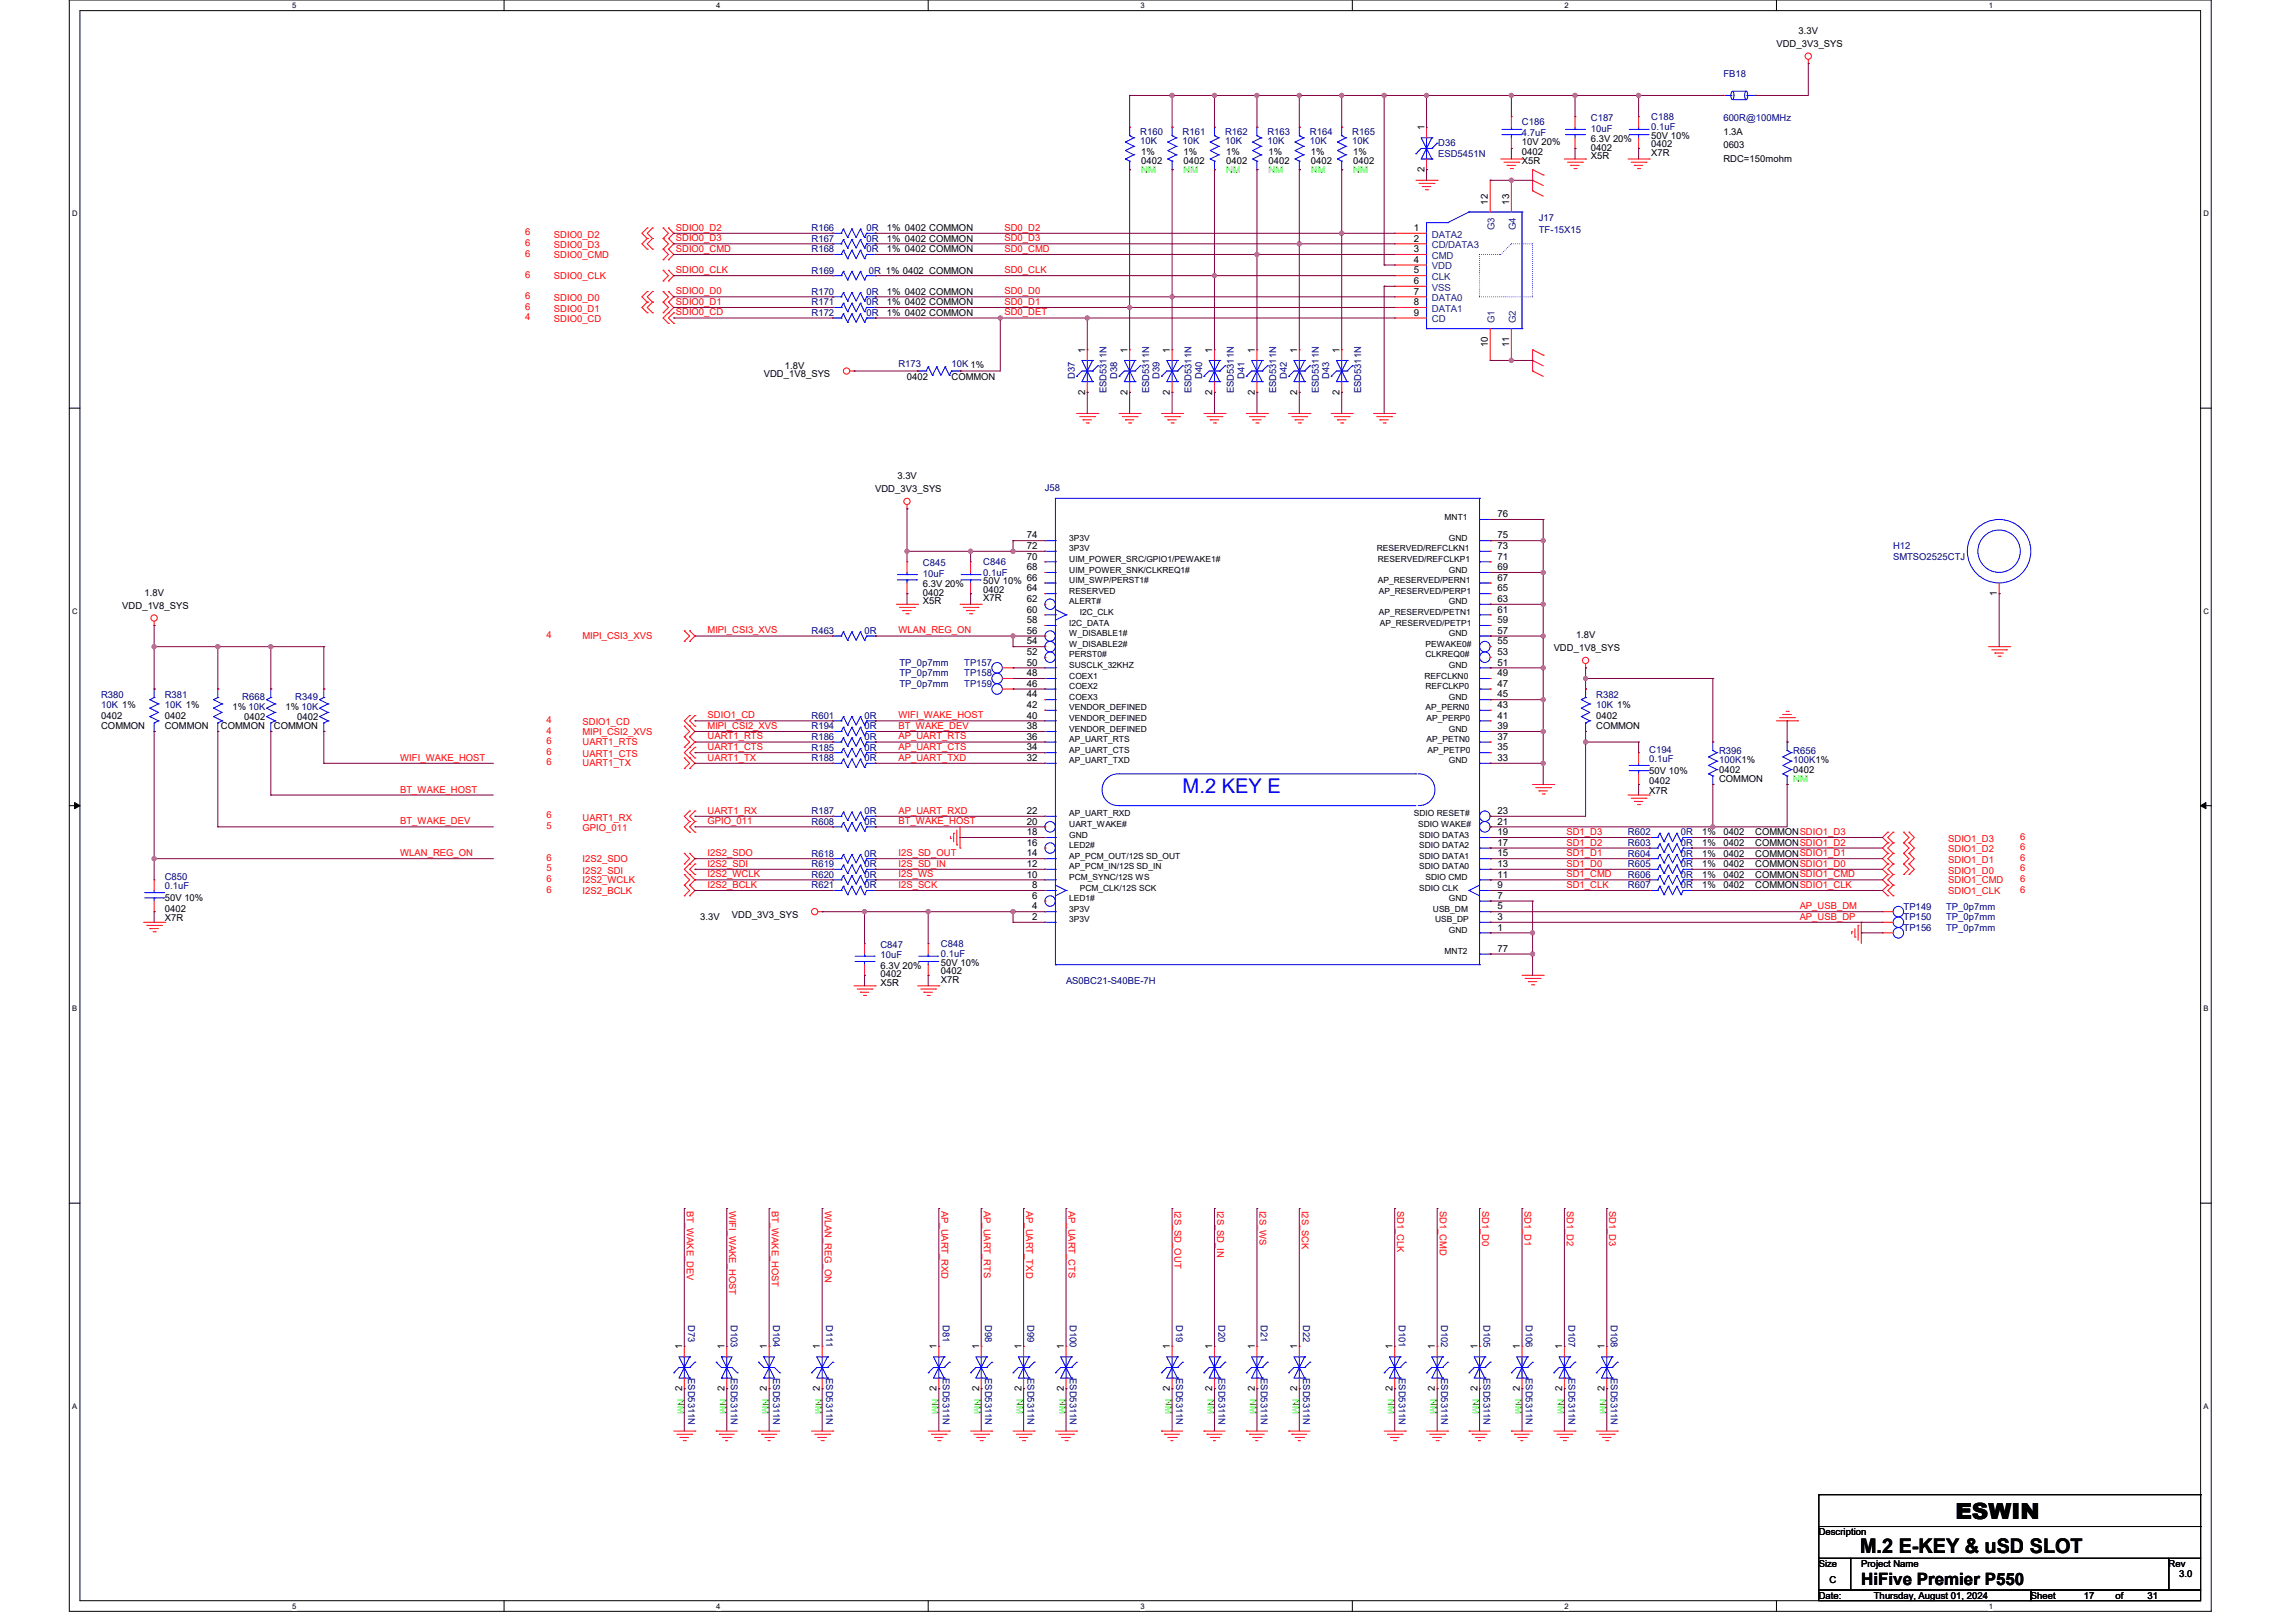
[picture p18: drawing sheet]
<svg xmlns="http://www.w3.org/2000/svg" width="297mm" height="210mm" viewBox="0 0 297 210" stroke-linecap="round" stroke-linejoin="round" font-family="sans-serif">
<defs><g id="words">
<text font-size="2.9" x="252.9" y="196.6">ESWIN</text>
<text font-size="2.6" fill="#00f" x="153" y="102.6">M.2 KEY E</text>
<text font-size="2.6" x="240.6" y="200.9">M.2 E-KEY &amp; uSD SLOT</text>
<text font-size="2.2" x="240.8" y="205">HiFive Premier P550</text>
<g font-size="1.2">
<text x="232.7" y="4.4">3.3V</text>
<text x="229.8" y="6">VDD_3V3_SYS</text>
<text x="184.2" y="16.9" transform="rotate(-90 184.2 16.9)">1</text>
<text x="213.6" y="18">50V 10%</text>
<text x="222.9" y="17.4">1.3A</text>
<text x="147.6" y="20">1%</text>
<text x="147.6" y="21.3">0402</text>
<text x="153.1" y="20">1%</text>
<text x="153.1" y="21.3">0402</text>
<text x="158.6" y="20">1%</text>
<text x="158.6" y="21.3">0402</text>
<text x="164.1" y="20">1%</text>
<text x="164.1" y="21.3">0402</text>
<text x="169.6" y="20">1%</text>
<text x="169.6" y="21.3">0402</text>
<text x="175.1" y="20">1%</text>
<text x="175.1" y="21.3">0402</text>
<text x="184.2" y="22.2" transform="rotate(-90 184.2 22.2)">2</text>
<text x="196.9" y="18.8">10V 20%</text>
<text x="196.9" y="20">0402</text>
<text x="196.9" y="21.3">X5R</text>
<text x="205.8" y="18.4">6.3V 20%</text>
<text x="205.8" y="19.5">0402</text>
<text x="205.8" y="20.6">X5R</text>
<text x="213.6" y="19.1">0402</text>
<text x="213.6" y="20.2">X7R</text>
<text x="222.9" y="19.2">0603</text>
<text x="222.9" y="21">RDC=150mohm</text>
<text x="114.7" y="29.9">1% 0402 COMMON</text>
<text x="182.9" y="29.9">1</text>
<text x="192.5" y="26.5" transform="rotate(-90 192.5 26.5)">12</text>
<text x="195.2" y="26.5" transform="rotate(-90 195.2 26.5)">13</text>
<text x="114.7" y="32.7">1% 0402 COMMON</text>
<text x="114.7" y="31.3">1% 0402 COMMON</text>
<text x="182.9" y="31.3">2</text>
<text x="182.9" y="35.4">5</text>
<text x="182.9" y="32.6">3</text>
<text x="182.9" y="34">4</text>
<text x="114.7" y="40.9">1% 0402 COMMON</text>
<text x="114.7" y="39.5">1% 0402 COMMON</text>
<text x="114.7" y="38.1">1% 0402 COMMON</text>
<text x="182.9" y="36.8">6</text>
<text x="182.9" y="38.1">7</text>
<text x="182.9" y="39.5">8</text>
<text x="182.9" y="40.9">9</text>
<text x="101.5" y="47.7">1.8V</text>
<text x="140.4" y="45.7" transform="rotate(-90 140.4 45.7)">1</text>
<text x="145.8" y="45.7" transform="rotate(-90 145.8 45.7)">1</text>
<text x="151.3" y="45.7" transform="rotate(-90 151.3 45.7)">1</text>
<text x="156.8" y="45.7" transform="rotate(-90 156.8 45.7)">1</text>
<text x="162.3" y="45.7" transform="rotate(-90 162.3 45.7)">1</text>
<text x="167.8" y="45.7" transform="rotate(-90 167.8 45.7)">1</text>
<text x="173.3" y="45.7" transform="rotate(-90 173.3 45.7)">1</text>
<text x="192.5" y="44.9" transform="rotate(-90 192.5 44.9)">10</text>
<text x="195.2" y="44.9" transform="rotate(-90 195.2 44.9)">11</text>
<text x="98.8" y="48.8">VDD_1V8_SYS</text>
<text x="117.3" y="49.1">0402</text>
<text x="123.1" y="49.1">COMMON</text>
<text x="140.4" y="51.1" transform="rotate(-90 140.4 51.1)">2</text>
<text x="145.8" y="51.1" transform="rotate(-90 145.8 51.1)">2</text>
<text x="151.3" y="51.1" transform="rotate(-90 151.3 51.1)">2</text>
<text x="156.8" y="51.1" transform="rotate(-90 156.8 51.1)">2</text>
<text x="162.3" y="51.1" transform="rotate(-90 162.3 51.1)">2</text>
<text x="167.8" y="51.1" transform="rotate(-90 167.8 51.1)">2</text>
<text x="173.3" y="51.1" transform="rotate(-90 173.3 51.1)">2</text>
<text x="113.2" y="63.6">VDD_3V3_SYS</text>
<text x="116.1" y="62">3.3V</text>
<text x="132.8" y="69.7">74</text>
<text x="132.8" y="71">72</text>
<text x="193.7" y="69.7">75</text>
<text x="193.7" y="66.9">76</text>
<text x="193.7" y="71">73</text>
<text x="18.7" y="77.1">1.8V</text>
<text x="119.4" y="76">6.3V 20%</text>
<text x="119.4" y="77.1">0402</text>
<text x="127.2" y="75.6">50V 10%</text>
<text x="127.2" y="76.7">0402</text>
<text x="127.2" y="77.8">X7R</text>
<text x="132.8" y="77.9">62</text>
<text x="132.8" y="76.5">64</text>
<text x="132.8" y="73.8">68</text>
<text x="132.8" y="72.4">70</text>
<text x="132.8" y="75.2">66</text>
<text x="193.7" y="73.8">69</text>
<text x="193.7" y="77.9">63</text>
<text x="193.7" y="75.2">67</text>
<text x="193.7" y="76.5">65</text>
<text x="193.7" y="72.4">71</text>
<text x="258.3" y="77.1" transform="rotate(-90 258.3 77.1)">1</text>
<text x="15.8" y="78.7">VDD_1V8_SYS</text>
<text x="119.4" y="78.2">X5R</text>
<text x="132.8" y="79.3">60</text>
<text x="132.8" y="80.6">58</text>
<text x="132.8" y="82">56</text>
<text x="132.8" y="83.4">54</text>
<text x="193.7" y="82">57</text>
<text x="193.7" y="83.4">55</text>
<text x="193.7" y="79.3">61</text>
<text x="193.7" y="80.6">59</text>
<text x="203.9" y="82.6">1.8V</text>
<text x="132.8" y="87.5">48</text>
<text x="132.8" y="88.9">46</text>
<text x="132.8" y="84.8">52</text>
<text x="132.8" y="86.1">50</text>
<text x="193.7" y="84.8">53</text>
<text x="193.7" y="86.1">51</text>
<text x="193.7" y="87.5">49</text>
<text x="193.7" y="88.9">47</text>
<text x="201" y="84.2">VDD_1V8_SYS</text>
<text x="13.1" y="93">0402</text>
<text x="13.1" y="94.4">COMMON</text>
<text x="21.3" y="93">0402</text>
<text x="21.3" y="94.4">COMMON</text>
<text x="28.6" y="94.4">COMMON</text>
<text x="30.1" y="91.9">1% 10K</text>
<text x="31.6" y="93.1">0402</text>
<text x="35.4" y="94.4">COMMON</text>
<text x="36.9" y="91.9">1% 10K</text>
<text x="38.5" y="93.1">0402</text>
<text x="132.8" y="90.2">44</text>
<text x="132.8" y="95.7">36</text>
<text x="132.8" y="91.6">42</text>
<text x="132.8" y="93">40</text>
<text x="132.8" y="94.4">38</text>
<text x="193.7" y="90.2">45</text>
<text x="193.7" y="94.4">39</text>
<text x="193.7" y="91.6">43</text>
<text x="193.7" y="93">41</text>
<text x="193.7" y="95.7">37</text>
<text x="206.5" y="93">0402</text>
<text x="206.5" y="94.4">COMMON</text>
<text x="132.8" y="97.1">34</text>
<text x="132.8" y="98.5">32</text>
<text x="193.7" y="98.5">33</text>
<text x="193.7" y="97.1">35</text>
<text x="213.3" y="100.1">50V 10%</text>
<text x="213.3" y="101.5">0402</text>
<text x="222.4" y="100">0402</text>
<text x="222.4" y="101.2">COMMON</text>
<text x="232" y="100">0402</text>
<text x="132.8" y="105.3">22</text>
<text x="132.8" y="106.7">20</text>
<text x="193.7" y="105.3">23</text>
<text x="193.7" y="106.7">21</text>
<text x="213.3" y="102.7">X7R</text>
<text x="132.8" y="108.1">18</text>
<text x="132.8" y="109.4">16</text>
<text x="132.8" y="112.2">12</text>
<text x="132.8" y="110.8">14</text>
<text x="132.8" y="113.6">10</text>
<text x="193.7" y="113.6">11</text>
<text x="193.7" y="110.8">15</text>
<text x="193.7" y="109.4">17</text>
<text x="193.7" y="108.1">19</text>
<text x="193.7" y="112.2">13</text>
<text x="220.2" y="110.8">1%</text>
<text x="220.2" y="112.2">1%</text>
<text x="220.2" y="113.6">1%</text>
<text x="220.2" y="108.1">1%</text>
<text x="220.2" y="109.5">1%</text>
<text x="222.9" y="110.8">0402</text>
<text x="222.9" y="112.2">0402</text>
<text x="222.9" y="113.6">0402</text>
<text x="222.9" y="108.1">0402</text>
<text x="222.9" y="109.5">0402</text>
<text x="227" y="110.8">COMMONSDIO1_D1</text>
<text x="227" y="112.2">COMMONSDIO1_D0</text>
<text x="227" y="113.6">COMMONSDIO1_CMD</text>
<text x="227" y="108.1">COMMONSDIO1_D3</text>
<text x="227" y="109.5">COMMONSDIO1_D2</text>
<text x="21.3" y="116.6">50V 10%</text>
<text x="21.3" y="118">0402</text>
<text x="21.3" y="119.2">X7R</text>
<text x="90.6" y="119.1">3.3V</text>
<text x="94.7" y="118.8">VDD_3V3_SYS</text>
<text x="133.5" y="117.7">4</text>
<text x="133.5" y="119.1">2</text>
<text x="133.5" y="116.3">6</text>
<text x="133.5" y="114.9">8</text>
<text x="193.7" y="116.3">7</text>
<text x="193.7" y="114.9">9</text>
<text x="193.7" y="117.7">5</text>
<text x="193.7" y="119.1">3</text>
<text x="220.2" y="114.9">1%</text>
<text x="222.9" y="114.9">0402</text>
<text x="227" y="114.9">COMMONSDIO1_CLK</text>
<text x="113.9" y="125.4">6.3V 20%</text>
<text x="121.7" y="125">50V 10%</text>
<text x="193.7" y="120.4">1</text>
<text x="193.7" y="123.2">77</text>
<text x="113.9" y="126.5">0402</text>
<text x="113.9" y="127.6">X5R</text>
<text x="121.7" y="126.1">0402</text>
<text x="121.7" y="127.2">X7R</text>
<text x="88.2" y="180" transform="rotate(-90 88.2 180)">2</text>
<text x="88.2" y="174.6" transform="rotate(-90 88.2 174.6)">1</text>
<text x="93.7" y="180" transform="rotate(-90 93.7 180)">2</text>
<text x="93.7" y="174.6" transform="rotate(-90 93.7 174.6)">1</text>
<text x="99.2" y="180" transform="rotate(-90 99.2 180)">2</text>
<text x="99.2" y="174.6" transform="rotate(-90 99.2 174.6)">1</text>
<text x="106.1" y="180" transform="rotate(-90 106.1 180)">2</text>
<text x="106.1" y="174.6" transform="rotate(-90 106.1 174.6)">1</text>
<text x="121.2" y="180" transform="rotate(-90 121.2 180)">2</text>
<text x="121.2" y="174.6" transform="rotate(-90 121.2 174.6)">1</text>
<text x="126.6" y="180" transform="rotate(-90 126.6 180)">2</text>
<text x="126.6" y="174.6" transform="rotate(-90 126.6 174.6)">1</text>
<text x="132.1" y="180" transform="rotate(-90 132.1 180)">2</text>
<text x="132.1" y="174.6" transform="rotate(-90 132.1 174.6)">1</text>
<text x="137.6" y="180" transform="rotate(-90 137.6 180)">2</text>
<text x="137.6" y="174.6" transform="rotate(-90 137.6 174.6)">1</text>
<text x="151.3" y="180" transform="rotate(-90 151.3 180)">2</text>
<text x="151.3" y="174.6" transform="rotate(-90 151.3 174.6)">1</text>
<text x="156.8" y="180" transform="rotate(-90 156.8 180)">2</text>
<text x="156.8" y="174.6" transform="rotate(-90 156.8 174.6)">1</text>
<text x="162.3" y="180" transform="rotate(-90 162.3 180)">2</text>
<text x="162.3" y="174.6" transform="rotate(-90 162.3 174.6)">1</text>
<text x="167.8" y="180" transform="rotate(-90 167.8 180)">2</text>
<text x="167.8" y="174.6" transform="rotate(-90 167.8 174.6)">1</text>
<text x="180.1" y="180" transform="rotate(-90 180.1 180)">2</text>
<text x="180.1" y="174.6" transform="rotate(-90 180.1 174.6)">1</text>
<text x="185.6" y="180" transform="rotate(-90 185.6 180)">2</text>
<text x="185.6" y="174.6" transform="rotate(-90 185.6 174.6)">1</text>
<text x="191.1" y="180" transform="rotate(-90 191.1 180)">2</text>
<text x="191.1" y="174.6" transform="rotate(-90 191.1 174.6)">1</text>
<text x="196.6" y="180" transform="rotate(-90 196.6 180)">2</text>
<text x="196.6" y="174.6" transform="rotate(-90 196.6 174.6)">1</text>
<text x="202.1" y="180" transform="rotate(-90 202.1 180)">2</text>
<text x="202.1" y="174.6" transform="rotate(-90 202.1 174.6)">1</text>
<text x="207.6" y="180" transform="rotate(-90 207.6 180)">2</text>
<text x="207.6" y="174.6" transform="rotate(-90 207.6 174.6)">1</text>
<text x="235.3" y="198.6">Description</text>
<text x="235.3" y="202.7">Size</text>
<text x="240.8" y="202.7">Project Name</text>
<text x="280.5" y="202.7">Rev</text>
<text x="235.3" y="206.8">Date:</text>
<text x="236.6" y="204.8">C</text>
<text x="242.4" y="206.8">Thursday, August 01, 2024</text>
<text x="262.7" y="206.8">Sheet</text>
<text x="269.6" y="206.8">17</text>
<text x="273.7" y="206.8">of</text>
<text x="277.8" y="206.8">31</text>
<text x="281.9" y="204.1">3.0</text>
</g>
<g font-size="1.2" fill="#000080">
<text x="222.9" y="10">FB18</text>
<text x="147.5" y="17.4">R160</text>
<text x="153" y="17.4">R161</text>
<text x="158.5" y="17.4">R162</text>
<text x="163.9" y="17.4">R163</text>
<text x="169.4" y="17.4">R164</text>
<text x="174.9" y="17.4">R165</text>
<text x="196.9" y="16.2">C186</text>
<text x="196.9" y="17.6">4.7uF</text>
<text x="205.8" y="15.6">C187</text>
<text x="205.8" y="17">10uF</text>
<text x="213.6" y="15.5">C188</text>
<text x="213.6" y="16.9">0.1uF</text>
<text x="222.9" y="15.6">600R@100MHz</text>
<text x="147.5" y="18.7">10K</text>
<text x="153" y="18.7">10K</text>
<text x="158.5" y="18.7">10K</text>
<text x="163.9" y="18.7">10K</text>
<text x="169.4" y="18.7">10K</text>
<text x="174.9" y="18.7">10K</text>
<text x="186" y="18.9">D36</text>
<text x="186" y="20.3">ESD5451N</text>
<text x="105" y="29.9">R166</text>
<text x="112.1" y="29.9">0R</text>
<text x="199.1" y="28.5">J17</text>
<text x="105" y="32.7">R168</text>
<text x="105" y="35.4">R169</text>
<text x="105" y="31.3">R167</text>
<text x="112.1" y="32.7">0R</text>
<text x="112.1" y="31.3">0R</text>
<text x="112.4" y="35.4">0R 1% 0402 COMMON</text>
<text x="199.1" y="30.2">TF-15X15</text>
<text x="105" y="40.9">R172</text>
<text x="105" y="39.5">R171</text>
<text x="105" y="38.1">R170</text>
<text x="112.1" y="40.9">0R</text>
<text x="112.1" y="39.5">0R</text>
<text x="112.1" y="38.1">0R</text>
<text x="116.2" y="47.5">R173</text>
<text x="123.1" y="47.5">10K 1%</text>
<text x="139" y="49" transform="rotate(-90 139 49)">D37</text>
<text x="143.1" y="50.9" transform="rotate(-90 143.1 50.9)">ESD5311N</text>
<text x="144.5" y="49" transform="rotate(-90 144.5 49)">D38</text>
<text x="148.6" y="50.9" transform="rotate(-90 148.6 50.9)">ESD5311N</text>
<text x="150" y="49" transform="rotate(-90 150 49)">D39</text>
<text x="154.1" y="50.9" transform="rotate(-90 154.1 50.9)">ESD5311N</text>
<text x="155.5" y="49" transform="rotate(-90 155.5 49)">D40</text>
<text x="159.6" y="50.9" transform="rotate(-90 159.6 50.9)">ESD5311N</text>
<text x="161" y="49" transform="rotate(-90 161 49)">D41</text>
<text x="165.1" y="50.9" transform="rotate(-90 165.1 50.9)">ESD5311N</text>
<text x="166.5" y="49" transform="rotate(-90 166.5 49)">D42</text>
<text x="170.6" y="50.9" transform="rotate(-90 170.6 50.9)">ESD5311N</text>
<text x="171.9" y="49" transform="rotate(-90 171.9 49)">D43</text>
<text x="176.1" y="50.9" transform="rotate(-90 176.1 50.9)">ESD5311N</text>
<text x="135.2" y="63.5">J58</text>
<text x="244.9" y="71.1">H12</text>
<text x="119.4" y="73.2">C845</text>
<text x="119.4" y="74.6">10uF</text>
<text x="127.2" y="73.1">C846</text>
<text x="127.2" y="74.5">0.1uF</text>
<text x="244.9" y="72.4">SMTSO2525CTJ</text>
<text x="105" y="82">R463</text>
<text x="111.8" y="82">0R</text>
<text x="116.4" y="88.9">TP_0p7mm</text>
<text x="116.4" y="86.1">TP_0p7mm</text>
<text x="116.4" y="87.5">TP_0p7mm</text>
<text x="124.7" y="88.9">TP159</text>
<text x="124.7" y="86.1">TP157</text>
<text x="124.7" y="87.5">TP158</text>
<text x="13.1" y="90.3">R380</text>
<text x="13.1" y="91.6">10K 1%</text>
<text x="21.3" y="90.3">R381</text>
<text x="21.3" y="91.6">10K 1%</text>
<text x="31.3" y="90.5">R668</text>
<text x="38.2" y="90.5">R349</text>
<text x="105" y="94.4">R194</text>
<text x="105" y="93">R601</text>
<text x="105" y="95.7">R186</text>
<text x="111.8" y="94.4">0R</text>
<text x="111.8" y="93">0R</text>
<text x="111.8" y="95.7">0R</text>
<text x="206.5" y="90.3">R382</text>
<text x="206.5" y="91.6">10K 1%</text>
<text x="105" y="97.1">R185</text>
<text x="105" y="98.5">R188</text>
<text x="111.8" y="97.1">0R</text>
<text x="111.8" y="98.5">0R</text>
<text x="213.3" y="97.4">C194</text>
<text x="213.3" y="98.6">0.1uF</text>
<text x="222.4" y="97.5">R396</text>
<text x="222.4" y="98.8">100K1%</text>
<text x="232" y="97.5">R656</text>
<text x="232" y="98.8">100K1%</text>
<text x="105" y="105.3">R187</text>
<text x="105" y="106.7">R608</text>
<text x="111.8" y="105.3">0R</text>
<text x="111.8" y="106.7">0R</text>
<text x="21.3" y="113.9">C850</text>
<text x="105" y="110.8">R618</text>
<text x="105" y="112.2">R619</text>
<text x="105" y="113.6">R620</text>
<text x="111.8" y="110.8">0R</text>
<text x="111.8" y="112.2">0R</text>
<text x="111.8" y="113.6">0R</text>
<text x="210.6" y="110.8">R604</text>
<text x="210.6" y="112.2">R605</text>
<text x="210.6" y="113.6">R606</text>
<text x="210.6" y="108.1">R602</text>
<text x="210.6" y="109.5">R603</text>
<text x="217.4" y="110.8">0R</text>
<text x="217.4" y="112.2">0R</text>
<text x="217.4" y="113.6">0R</text>
<text x="217.4" y="108.1">0R</text>
<text x="217.4" y="109.5">0R</text>
<text x="21.3" y="115.1">0.1uF</text>
<text x="105" y="114.9">R621</text>
<text x="111.8" y="114.9">0R</text>
<text x="210.6" y="114.9">R607</text>
<text x="217.4" y="114.9">0R</text>
<text x="246.2" y="117.7">TP149</text>
<text x="246.2" y="119.1">TP150</text>
<text x="251.7" y="117.7">TP_0p7mm</text>
<text x="251.7" y="119.1">TP_0p7mm</text>
<text x="113.9" y="122.6">C847</text>
<text x="113.9" y="124">10uF</text>
<text x="121.7" y="122.5">C848</text>
<text x="121.7" y="123.9">0.1uF</text>
<text x="246.2" y="120.4">TP156</text>
<text x="251.7" y="120.4">TP_0p7mm</text>
<text x="137.9" y="127.3">AS0BC21-S40BE-7H</text>
<text x="89" y="171.5" transform="rotate(90 89 171.5)">D73</text>
<text x="94.5" y="171.5" transform="rotate(90 94.5 171.5)">D103</text>
<text x="100" y="171.5" transform="rotate(90 100 171.5)">D104</text>
<text x="106.9" y="171.5" transform="rotate(90 106.9 171.5)">D111</text>
<text x="122" y="171.5" transform="rotate(90 122 171.5)">D81</text>
<text x="127.4" y="171.5" transform="rotate(90 127.4 171.5)">D98</text>
<text x="132.9" y="171.5" transform="rotate(90 132.9 171.5)">D99</text>
<text x="138.4" y="171.5" transform="rotate(90 138.4 171.5)">D100</text>
<text x="152.1" y="171.5" transform="rotate(90 152.1 171.5)">D19</text>
<text x="157.6" y="171.5" transform="rotate(90 157.6 171.5)">D20</text>
<text x="163.1" y="171.5" transform="rotate(90 163.1 171.5)">D21</text>
<text x="168.6" y="171.5" transform="rotate(90 168.6 171.5)">D22</text>
<text x="180.9" y="171.5" transform="rotate(90 180.9 171.5)">D101</text>
<text x="186.4" y="171.5" transform="rotate(90 186.4 171.5)">D102</text>
<text x="191.9" y="171.5" transform="rotate(90 191.9 171.5)">D105</text>
<text x="197.4" y="171.5" transform="rotate(90 197.4 171.5)">D106</text>
<text x="202.9" y="171.5" transform="rotate(90 202.9 171.5)">D107</text>
<text x="208.4" y="171.5" transform="rotate(90 208.4 171.5)">D108</text>
<text x="89" y="178.3" transform="rotate(90 89 178.3)">ESD5311N</text>
<text x="94.5" y="178.3" transform="rotate(90 94.5 178.3)">ESD5311N</text>
<text x="100" y="178.3" transform="rotate(90 100 178.3)">ESD5311N</text>
<text x="106.9" y="178.3" transform="rotate(90 106.9 178.3)">ESD5311N</text>
<text x="122" y="178.3" transform="rotate(90 122 178.3)">ESD5311N</text>
<text x="127.4" y="178.3" transform="rotate(90 127.4 178.3)">ESD5311N</text>
<text x="132.9" y="178.3" transform="rotate(90 132.9 178.3)">ESD5311N</text>
<text x="138.4" y="178.3" transform="rotate(90 138.4 178.3)">ESD5311N</text>
<text x="152.1" y="178.3" transform="rotate(90 152.1 178.3)">ESD5311N</text>
<text x="157.6" y="178.3" transform="rotate(90 157.6 178.3)">ESD5311N</text>
<text x="163.1" y="178.3" transform="rotate(90 163.1 178.3)">ESD5311N</text>
<text x="168.6" y="178.3" transform="rotate(90 168.6 178.3)">ESD5311N</text>
<text x="180.9" y="178.3" transform="rotate(90 180.9 178.3)">ESD5311N</text>
<text x="186.4" y="178.3" transform="rotate(90 186.4 178.3)">ESD5311N</text>
<text x="191.9" y="178.3" transform="rotate(90 191.9 178.3)">ESD5311N</text>
<text x="197.4" y="178.3" transform="rotate(90 197.4 178.3)">ESD5311N</text>
<text x="202.9" y="178.3" transform="rotate(90 202.9 178.3)">ESD5311N</text>
<text x="208.4" y="178.3" transform="rotate(90 208.4 178.3)">ESD5311N</text>
</g>
<g font-size="1.2" fill="#0f0">
<text x="147.6" y="22.4">NM</text>
<text x="153.1" y="22.4">NM</text>
<text x="158.6" y="22.4">NM</text>
<text x="164.1" y="22.4">NM</text>
<text x="169.6" y="22.4">NM</text>
<text x="175.1" y="22.4">NM</text>
<text x="232" y="101.2">NM</text>
<text x="87.7" y="181.1" transform="rotate(90 87.7 181.1)">NM</text>
<text x="93.2" y="181.1" transform="rotate(90 93.2 181.1)">NM</text>
<text x="98.6" y="181.1" transform="rotate(90 98.6 181.1)">NM</text>
<text x="105.5" y="181.1" transform="rotate(90 105.5 181.1)">NM</text>
<text x="120.6" y="181.1" transform="rotate(90 120.6 181.1)">NM</text>
<text x="126.1" y="181.1" transform="rotate(90 126.1 181.1)">NM</text>
<text x="131.6" y="181.1" transform="rotate(90 131.6 181.1)">NM</text>
<text x="137" y="181.1" transform="rotate(90 137 181.1)">NM</text>
<text x="150.8" y="181.1" transform="rotate(90 150.8 181.1)">NM</text>
<text x="156.2" y="181.1" transform="rotate(90 156.2 181.1)">NM</text>
<text x="161.7" y="181.1" transform="rotate(90 161.7 181.1)">NM</text>
<text x="167.2" y="181.1" transform="rotate(90 167.2 181.1)">NM</text>
<text x="179.6" y="181.1" transform="rotate(90 179.6 181.1)">NM</text>
<text x="185" y="181.1" transform="rotate(90 185 181.1)">NM</text>
<text x="190.5" y="181.1" transform="rotate(90 190.5 181.1)">NM</text>
<text x="196" y="181.1" transform="rotate(90 196 181.1)">NM</text>
<text x="201.5" y="181.1" transform="rotate(90 201.5 181.1)">NM</text>
<text x="207" y="181.1" transform="rotate(90 207 181.1)">NM</text>
</g>
<g font-size="1.2" fill="#f00">
<text x="87.4" y="29.9">SDIO0_D2</text>
<text x="129.9" y="29.9">SD0_D2</text>
<text x="67.9" y="30.5">6</text>
<text x="67.9" y="31.8">6</text>
<text x="67.9" y="33.2">6</text>
<text x="67.9" y="35.9">6</text>
<text x="71.6" y="30.7">SDIO0_D2</text>
<text x="71.6" y="32.1">SDIO0_D3</text>
<text x="71.6" y="33.3">SDIO0_CMD</text>
<text x="87.4" y="31.2">SDIO0_D3</text>
<text x="87.4" y="32.6">SDIO0_CMD</text>
<text x="87.4" y="35.3">SDIO0_CLK</text>
<text x="129.9" y="31.2">SD0_D3</text>
<text x="129.9" y="32.6">SD0_CMD</text>
<text x="129.9" y="35.3">SD0_CLK</text>
<text x="67.9" y="38.7">6</text>
<text x="67.9" y="40.1">6</text>
<text x="67.9" y="41.4">4</text>
<text x="71.6" y="39">SDIO0_D0</text>
<text x="71.6" y="40.3">SDIO0_D1</text>
<text x="71.6" y="41.7">SDIO0_CD</text>
<text x="71.6" y="36.1">SDIO0_CLK</text>
<text x="87.4" y="38.1">SDIO0_D0</text>
<text x="87.4" y="39.5">SDIO0_D1</text>
<text x="87.4" y="40.8">SDIO0_CD</text>
<text x="129.9" y="38.1">SD0_D0</text>
<text x="129.9" y="39.5">SD0_D1</text>
<text x="129.9" y="40.8">SD0_DET</text>
<text x="70.7" y="82.6">4</text>
<text x="75.3" y="82.7">MIPI_CSI3_XVS</text>
<text x="91.5" y="82">MIPI_CSI3_XVS</text>
<text x="116.2" y="82">WLAN_REG_ON</text>
<text x="70.7" y="93.5">4</text>
<text x="70.7" y="94.9">4</text>
<text x="75.3" y="93.8">SDIO1_CD</text>
<text x="75.3" y="95.1">MIPI_CSI2_XVS</text>
<text x="91.5" y="95.7">UART1_RTS</text>
<text x="91.5" y="92.9">SDIO1_CD</text>
<text x="91.5" y="94.3">MIPI_CSI2_XVS</text>
<text x="116.2" y="95.7">AP_UART_RTS</text>
<text x="116.2" y="92.9">WIFI_WAKE_HOST</text>
<text x="116.2" y="94.3">BT_WAKE_DEV</text>
<text x="51.8" y="98.4">WIFI_WAKE_HOST</text>
<text x="70.7" y="96.3">6</text>
<text x="70.7" y="97.7">6</text>
<text x="70.7" y="99">6</text>
<text x="75.3" y="96.4">UART1_RTS</text>
<text x="75.3" y="97.9">UART1_CTS</text>
<text x="75.3" y="99.2">UART1_TX</text>
<text x="91.5" y="98.4">UART1_TX</text>
<text x="91.5" y="97.1">UART1_CTS</text>
<text x="116.2" y="98.4">AP_UART_TXD</text>
<text x="116.2" y="97.1">AP_UART_CTS</text>
<text x="51.8" y="102.5">BT_WAKE_HOST</text>
<text x="51.8" y="106.7">BT_WAKE_DEV</text>
<text x="70.7" y="105.9">6</text>
<text x="70.7" y="107.3">5</text>
<text x="75.3" y="106.2">UART1_RX</text>
<text x="75.3" y="107.5">GPIO_011</text>
<text x="91.5" y="106.7">GPIO_011</text>
<text x="91.5" y="105.3">UART1_RX</text>
<text x="116.2" y="106.7">BT_WAKE_HOST</text>
<text x="116.2" y="105.3">AP_UART_RXD</text>
<text x="51.8" y="110.8">WLAN_REG_ON</text>
<text x="70.7" y="111.4">6</text>
<text x="70.7" y="112.8">5</text>
<text x="75.3" y="111.5">I2S2_SDO</text>
<text x="75.3" y="113">I2S2_SDI</text>
<text x="91.5" y="110.8">I2S2_SDO</text>
<text x="91.5" y="112.2">I2S2_SDI</text>
<text x="91.5" y="113.5">I2S2_WCLK</text>
<text x="116.2" y="110.8">I2S_SD_OUT</text>
<text x="116.2" y="112.2">I2S_SD_IN</text>
<text x="116.2" y="113.5">I2S_WS</text>
<text x="202.6" y="110.8">SD1_D1</text>
<text x="202.6" y="112.2">SD1_D0</text>
<text x="202.6" y="108">SD1_D3</text>
<text x="202.6" y="109.4">SD1_D2</text>
<text x="202.6" y="113.5">SD1_CMD</text>
<text x="252" y="108.9">SDIO1_D3</text>
<text x="252" y="110.3">SDIO1_D2</text>
<text x="252" y="111.7">SDIO1_D1</text>
<text x="252" y="113">SDIO1_D0</text>
<text x="261.3" y="108.6">6</text>
<text x="261.3" y="110">6</text>
<text x="261.3" y="111.4">6</text>
<text x="261.3" y="112.8">6</text>
<text x="70.7" y="114.1">6</text>
<text x="70.7" y="115.5">6</text>
<text x="75.3" y="114.3">I2S2_WCLK</text>
<text x="75.3" y="115.6">I2S2_BCLK</text>
<text x="91.5" y="114.9">I2S2_BCLK</text>
<text x="116.2" y="114.9">I2S_SCK</text>
<text x="202.6" y="114.9">SD1_CLK</text>
<text x="232.8" y="117.6">AP_USB_DM</text>
<text x="232.8" y="119">AP_USB_DP</text>
<text x="252" y="114.3">SDIO1_CMD</text>
<text x="252" y="115.6">SDIO1_CLK</text>
<text x="261.3" y="114.1">6</text>
<text x="261.3" y="115.5">6</text>
<text x="88.8" y="156.6" transform="rotate(90 88.8 156.6)">BT_WAKE_DEV</text>
<text x="94.3" y="156.6" transform="rotate(90 94.3 156.6)">WIFI_WAKE_HOST</text>
<text x="99.8" y="156.6" transform="rotate(90 99.8 156.6)">BT_WAKE_HOST</text>
<text x="106.7" y="156.6" transform="rotate(90 106.7 156.6)">WLAN_REG_ON</text>
<text x="121.8" y="156.6" transform="rotate(90 121.8 156.6)">AP_UART_RXD</text>
<text x="127.3" y="156.6" transform="rotate(90 127.3 156.6)">AP_UART_RTS</text>
<text x="132.7" y="156.6" transform="rotate(90 132.7 156.6)">AP_UART_TXD</text>
<text x="138.2" y="156.6" transform="rotate(90 138.2 156.6)">AP_UART_CTS</text>
<text x="151.9" y="156.6" transform="rotate(90 151.9 156.6)">I2S_SD_OUT</text>
<text x="157.4" y="156.6" transform="rotate(90 157.4 156.6)">I2S_SD_IN</text>
<text x="162.9" y="156.6" transform="rotate(90 162.9 156.6)">I2S_WS</text>
<text x="168.4" y="156.6" transform="rotate(90 168.4 156.6)">I2S_SCK</text>
<text x="180.7" y="156.6" transform="rotate(90 180.7 156.6)">SD1_CLK</text>
<text x="186.2" y="156.6" transform="rotate(90 186.2 156.6)">SD1_CMD</text>
<text x="191.7" y="156.6" transform="rotate(90 191.7 156.6)">SD1_D0</text>
<text x="197.2" y="156.6" transform="rotate(90 197.2 156.6)">SD1_D1</text>
<text x="202.7" y="156.6" transform="rotate(90 202.7 156.6)">SD1_D2</text>
<text x="208.2" y="156.6" transform="rotate(90 208.2 156.6)">SD1_D3</text>
</g>
<g font-size="1.2" fill="#004080">
<text x="193.3" y="29.8" transform="rotate(-90 193.3 29.8)">G3</text>
<text x="196.1" y="29.8" transform="rotate(-90 196.1 29.8)">G4</text>
<text x="185.2" y="32.1">CD/DATA3</text>
<text x="185.2" y="33.5">CMD</text>
<text x="185.2" y="30.7">DATA2</text>
<text x="185.2" y="34.9">VDD</text>
<text x="185.2" y="37.6">VSS</text>
<text x="185.2" y="36.2">CLK</text>
<text x="185.2" y="39">DATA0</text>
<text x="185.2" y="40.3">DATA1</text>
<text x="185.2" y="41.7">CD</text>
<text x="193.3" y="41.8" transform="rotate(-90 193.3 41.8)">G1</text>
<text x="196.1" y="41.8" transform="rotate(-90 196.1 41.8)">G2</text>
</g>
<g font-size="1.1">
<text x="138.3" y="70">3P3V</text>
<text x="138.3" y="71.3">3P3V</text>
<text x="178.1" y="71.3">RESERVED/REFCLKN1</text>
<text x="186.9" y="67.2">MNT1</text>
<text x="187.4" y="70">GND</text>
<text x="138.3" y="76.8">RESERVED</text>
<text x="138.3" y="74.1">UIM_POWER_SNK/CLKREQ1#</text>
<text x="138.3" y="72.7">UIM_POWER_SRC/GPIO1/PEWAKE1#</text>
<text x="138.3" y="75.5">UIM_SWP/PERST1#</text>
<text x="178.2" y="75.5">AP_RESERVED/PERN1</text>
<text x="178.2" y="72.7">RESERVED/REFCLKP1</text>
<text x="178.4" y="76.8">AP_RESERVED/PERP1</text>
<text x="187.4" y="74.1">GND</text>
<text x="138.3" y="78.2">ALERT#</text>
<text x="138.3" y="80.9">I2C_DATA</text>
<text x="138.3" y="82.3">W_DISABLE1#</text>
<text x="138.3" y="83.7">W_DISABLE2#</text>
<text x="139.7" y="79.6">I2C_CLK</text>
<text x="178.4" y="79.6">AP_RESERVED/PETN1</text>
<text x="178.5" y="80.9">AP_RESERVED/PETP1</text>
<text x="184.4" y="83.7">PEWAKE0#</text>
<text x="187.4" y="78.2">GND</text>
<text x="187.4" y="82.3">GND</text>
<text x="138.3" y="87.8">COEX1</text>
<text x="138.3" y="89.2">COEX2</text>
<text x="138.3" y="85.1">PERST0#</text>
<text x="138.3" y="86.4">SUSCLK_32KHZ</text>
<text x="184.3" y="87.8">REFCLKN0</text>
<text x="184.4" y="85.1">CLKREQ0#</text>
<text x="184.4" y="89.2">REFCLKP0</text>
<text x="187.4" y="86.4">GND</text>
<text x="138.3" y="90.5">COEX3</text>
<text x="138.3" y="91.9">VENDOR_DEFINED</text>
<text x="138.3" y="93.3">VENDOR_DEFINED</text>
<text x="138.3" y="94.7">VENDOR_DEFINED</text>
<text x="184.4" y="91.9">AP_PERN0</text>
<text x="184.5" y="93.3">AP_PERP0</text>
<text x="187.4" y="90.5">GND</text>
<text x="187.4" y="94.7">GND</text>
<text x="138.3" y="97.4">AP_UART_CTS</text>
<text x="138.3" y="96">AP_UART_RTS</text>
<text x="138.3" y="98.8">AP_UART_TXD</text>
<text x="184.5" y="96">AP_PETN0</text>
<text x="184.7" y="97.4">AP_PETP0</text>
<text x="187.4" y="98.8">GND</text>
<text x="138.3" y="105.6">AP_UART_RXD</text>
<text x="138.3" y="107">UART_WAKE#</text>
<text x="182.9" y="105.6">SDIO RESET#</text>
<text x="183.4" y="107">SDIO WAKE#</text>
<text x="138.3" y="108.4">GND</text>
<text x="138.3" y="109.7">LED2#</text>
<text x="138.3" y="112.5">AP_PCM_IN/12S SD_IN</text>
<text x="138.3" y="111.1">AP_PCM_OUT/12S SD_OUT</text>
<text x="138.3" y="113.9">PCM_SYNC/12S WS</text>
<text x="183.6" y="111.1">SDIO DATA1</text>
<text x="183.6" y="109.7">SDIO DATA2</text>
<text x="183.6" y="108.4">SDIO DATA3</text>
<text x="183.6" y="112.5">SDIO DATA0</text>
<text x="184.4" y="113.9">SDIO CMD</text>
<text x="138.3" y="118">3P3V</text>
<text x="138.3" y="119.3">3P3V</text>
<text x="138.3" y="116.6">LED1#</text>
<text x="139.7" y="115.2">PCM_CLK/12S SCK</text>
<text x="183.6" y="115.2">SDIO CLK</text>
<text x="185.4" y="118">USB_DM</text>
<text x="185.6" y="119.3">USB_DP</text>
<text x="187.4" y="116.6">GND</text>
<text x="186.9" y="123.5">MNT2</text>
<text x="187.4" y="120.7">GND</text>
</g>
<g font-size="1">
<text x="37.8" y="1">5</text>
<text x="92.6" y="1">4</text>
<text x="147.5" y="1">3</text>
<text x="202.4" y="1">2</text>
<text x="257.3" y="1">1</text>
<text x="9.3" y="28">D</text>
<text x="285" y="28">D</text>
<text x="9.3" y="79.4">C</text>
<text x="285" y="79.4">C</text>
<text x="9.3" y="130.8">B</text>
<text x="285" y="130.8">B</text>
<text x="9.3" y="182.3">A</text>
<text x="285" y="182.3">A</text>
<text x="37.8" y="208.1">5</text>
<text x="92.6" y="208.1">4</text>
<text x="147.5" y="208.1">3</text>
<text x="202.4" y="208.1">2</text>
<text x="257.3" y="208.1">1</text>
</g>
</g></defs>
<path d="M9 0h277v208.5h-277zM10.3 1.4h274.4v205.7h-274.4z" fill="none" stroke="#000" stroke-width=".13"/>
<g fill="#fff">
<path d="M37.8 .1h.5v1.1h-.5z"/>
<path d="M37.8 207.3h.5v1.1h-.5z"/>
</g>
<path d="M65.2 0v1.4M65.2 207.1v1.4" fill="none" stroke="#000" stroke-width=".13"/>
<g fill="#fff">
<path d="M92.6 .1h.6v1.1h-.6z"/>
<path d="M92.6 207.3h.6v1.1h-.6z"/>
</g>
<path d="M120.1 0v1.4M120.1 207.1v1.4" fill="none" stroke="#000" stroke-width=".13"/>
<g fill="#fff">
<path d="M147.5 .1h.6v1.1h-.6z"/>
<path d="M147.5 207.3h.6v1.1h-.6z"/>
</g>
<path d="M174.9 0v1.4M174.9 207.1v1.4" fill="none" stroke="#000" stroke-width=".13"/>
<g fill="#fff">
<path d="M202.4 .1h.5v1.1h-.5z"/>
<path d="M202.4 207.3h.5v1.1h-.5z"/>
</g>
<path d="M229.8 0v1.4M229.8 207.1v1.4" fill="none" stroke="#000" stroke-width=".13"/>
<g fill="#fff">
<path d="M257.2 .1h.6v1.1h-.6z"/>
<path d="M257.2 207.3h.6v1.1h-.6z"/>
<path d="M9.3 27.1h.7v1.1h-.7z"/>
<path d="M285 27.1h.7v1.1h-.7z"/>
<path d="M9.3 78.5h.7v1.1h-.7z"/>
<path d="M285 78.5h.7v1.1h-.7z"/>
</g>
<path d="M9 52.8h1.3M284.7 52.8h1.3" fill="none" stroke="#000" stroke-width=".13"/>
<g fill="#fff">
<path d="M9.3 130h.7v1.1h-.7z"/>
<path d="M285 130h.7v1.1h-.7z"/>
</g>
<path d="M9 104.2h1.3M284.7 104.2h1.3" fill="none" stroke="#000" stroke-width=".13"/>
<path d="M9.7 103.8l.6 .4-.6 .4zM284.7 104.2l.6-.4v.8z" fill="#000" stroke="#000" stroke-width=".13"/>
<g fill="#fff">
<path d="M9.3 181.4h.7v1.1h-.7z"/>
<path d="M285 181.4h.7v1.1h-.7z"/>
</g>
<g fill="none" stroke="#000" stroke-width=".13">
<path d="M9 155.7h1.3M284.7 155.7h1.3M235.3 197.5h49.4v4.1h-49.4zM235.3 193.4h.1M235.3 193.4v4.1M235.3 193.4h49.4M284.7 193.4h.1M284.7 197.5h.1M284.7 193.4v4.1M235.3 201.6h4.1v4.1h-4.1zM235.3 205.7h27.4v1.4h-27.4zM239.4 201.6h41.1v4.1h-41.1z"/>
<path d="M262.7 205.7h22v1.4h-22zM280.5 201.6h4.2v4.1h-4.2z"/>
</g>
<g fill="none" stroke="#f00" stroke-width=".13">
<path d="M146.1 16.5h.1M151.6 16.5h.1M157.1 16.5h.1M162.6 16.5h.1M168.1 16.5h.1M173.6 16.5h.1M184.5 16.5h.1M184.5 16.5v1.3M195.5 15.1h.1M195.5 19.2h.1M195.5 15.1v1.4M195.5 17.8v1.4"/>
<path d="M203.7 15.1h.1M203.7 19.2h.1M203.7 15.1v1.4M203.7 17.8v1.4M212 15.1h.1M212 19.2h.1M212 15.1v1.4M212 17.8v1.4M222.9 12.4h.1M227.1 12.4h.1M233.9 8.2h.1M233.9 7.7v.5"/>
<path d="M83.7 30.9h.1M83.7 29.5h.1M83.7 32.2h.1M83.7 39.1h.1M83.7 37.7h.1M83.7 29.5l-.7 .7 .7 .7M83.7 30.9l-.7 .6 .7 .7M83.7 37.7l-.7 .7 .7 .7M83.7 39.1l-.7 .7 .7 .7M84.4 30.9h.1M84.4 29.5h.1M84.4 32.2h.1"/>
<path d="M84.4 39.1h.1M84.4 37.7h.1M84.4 29.5l-.7 .7 .7 .7M84.4 30.9l-.7 .6 .7 .7M84.4 37.7l-.7 .7 .7 .7M84.4 39.1l-.7 .7 .7 .7M85.8 30.9h.1M85.8 29.5h.1M85.8 32.2h.1M85.8 39.1h.1M85.8 37.7h.1M85.8 33.6h.1"/>
<path d="M85.8 36.4h.1M85.8 35h.1M85.8 29.5l.7 .7-.7 .7M85.8 32.2l.7 .7-.7 .7M85.8 30.9l.7 .6-.7 .7M85.8 37.7l.7 .7-.7 .7M85.8 39.1l.7 .7-.7 .7M85.8 35l.7 .7-.7 .7M86.5 29.5h.1M86.5 30.9h.1M86.5 32.2h.1M86.5 37.7h.1"/>
<path d="M86.5 39.1h.1M86.5 33.6h.1M86.5 35h.1M86.5 36.4h.1M86.5 29.5l.7 .7-.7 .7M86.5 30.9l.7 .6-.7 .7M86.5 35l.7 .7-.7 .7M86.5 37.7l.7 .7-.7 .7M86.5 39.1l.7 .7-.7 .7M86.5 32.2l.7 .7-.7 .7M107.7 32.9h.1M107.7 39.8h.1"/>
<path d="M107.7 35.7h.1M107.7 38.4h.1M107.7 30.2h.1M107.7 31.5h.1M113.2 32.9h.1M113.2 39.8h.1M113.2 35.7h.1M113.2 38.4h.1M113.2 30.2h.1M113.2 31.5h.1M146.1 21.9h.1M151.6 21.9h.1"/>
<path d="M157.1 21.9h.1M162.6 21.9h.1M168.1 21.9h.1M173.6 21.9h.1M180.4 37h.1M180.4 31.5h.1M180.4 35.7h.1M180.4 32.9h.1M180.4 38.4h.1M180.4 39.8h.1M180.4 30.2h.1M180.4 34.3h.1"/>
<path d="M180.4 37h4.1M180.4 31.5h4.1M180.4 35.7h4.1M180.4 32.9h4.1M180.4 38.4h4.1M180.4 39.8h4.1M180.4 30.2h4.1M180.4 34.3h4.1M183.2 23.3h2.7M183.6 23.7h1.9M184 24.1h.1M184 24.1h1.1"/>
<path d="M184.4 24.6h.3M184.5 21.9h.1M184.5 20.6v1.3M184.7 24.6h.1M185.5 23.7h.1M185.9 23.3h.1M192.8 23.3h.1M192.8 23.3v4.1M194.1 20.6h2.8M194.5 21h2M195 21.4h.1M195 21.4h1.1"/>
<path d="M195.4 21.8h.2M195.5 23.3h.1M195.5 23.3v4.1M195.6 21.8h.1M196.5 21h.1M196.9 20.6h.1M198.2 24.7h.1M198.2 21.9h.1M198.2 23.3h.1M198.2 21.9v2.8M198.2 24.7l1.4 .7M198.2 21.9l1.4 .7"/>
<path d="M198.2 23.3l1.4 .7M199.6 22.6h.1M202.4 20.6h2.7M202.8 21h1.9M203.2 21.4h.1M203.2 21.4h1.1M203.6 21.8h.3M203.9 21.8h.1M204.7 21h.1M205.1 20.6h.1M210.6 20.6h2.7M211 21h1.9"/>
<path d="M211.4 21.4h.1M211.4 21.4h1.1M211.8 21.8h.3M212.1 21.8h.1M212.9 21h.1M213.3 20.6h.1M83.7 40.5h.1M84.4 40.5h.1M85.8 40.5h.1M86.5 40.5h.1M86.5 41.8h.1M86.5 40.5l-.7 .6 .7 .7"/>
<path d="M87.2 41.8h.1M87.2 40.5h.1M87.2 40.5l-.7 .6 .7 .7M107.7 41.1h.1M109.9 48h.6M110.5 48h.1M113.2 41.1h.1M118.7 48h.1M124.2 48h.1M139.3 53.5h2.7M139.7 53.9h1.9M140.1 54.3h.1"/>
<path d="M140.1 54.3h1.1M140.5 54.7h.3M140.6 45.3h.1M140.6 50.8h.1M140.6 45.3v1.3M140.6 49.4v1.4M140.8 54.7h.1M141.6 53.9h.1M142 53.5h.1M144.8 53.5h2.7M145.2 53.9h1.9M145.6 54.3h.1"/>
<path d="M145.6 54.3h1.1M146 54.7h.3M146.1 45.3h.1M146.1 50.8h.1M146.1 45.3v1.3M146.1 49.4v1.4M146.3 54.7h.1M147.1 53.9h.1M147.5 53.5h.1M150.2 53.5h2.8M150.7 53.9h1.9M151.1 54.3h.1"/>
<path d="M151.1 54.3h1.1M151.5 54.7h.3M151.6 45.3h.1M151.6 50.8h.1M151.6 45.3v1.3M151.6 49.4v1.4M151.8 54.7h.1M152.6 53.9h.1M153 53.5h.1M155.7 53.5h2.8M156.1 53.9h2M156.5 54.3h.1"/>
<path d="M156.5 54.3h1.1M157 54.7h.2M157.1 45.3h.1M157.1 50.8h.1M157.1 45.3v1.3M157.1 49.4v1.4M157.2 54.7h.1M158.1 53.9h.1M158.5 53.5h.1M161.2 53.5h2.8M161.6 53.9h1.9M162 54.3h.1"/>
<path d="M162 54.3h1.1M162.5 54.7h.2M162.6 45.3h.1M162.6 50.8h.1M162.6 45.3v1.3M162.6 49.4v1.4M162.7 54.7h.1M163.5 53.9h.1M164 53.5h.1M166.7 53.5h2.7M167.1 53.9h1.9M167.5 54.3h.1"/>
<path d="M167.5 54.3h1.1M167.9 54.7h.3M168.1 45.3h.1M168.1 50.8h.1M168.1 45.3v1.3M168.1 49.4v1.4M168.2 54.7h.1M169 53.9h.1M169.4 53.5h.1M172.2 53.5h2.7M172.6 53.9h1.9M173 54.3h.1"/>
<path d="M173 54.3h1.1M173.4 54.7h.3M173.6 45.3h.1M173.6 50.8h.1M173.6 45.3v1.3M173.6 49.4v1.4M173.7 54.7h.1M174.5 53.9h.1M174.9 53.5h.1M177.7 53.5h2.7M178.1 53.9h1.9M178.5 54.3h.1"/>
<path d="M178.5 54.3h1.1M178.9 54.7h.3M179.2 54.7h.1M180 53.9h.1M180.4 53.5h.1M180.4 41.1h.1M180.4 41.1h4.1M192.8 46.6h.1M192.8 42.5v4.1M195.5 46.6h.1M195.5 42.5v4.1M198.2 48h.1"/>
<path d="M198.2 45.3h.1M198.2 46.6h.1M198.2 48l1.4 .7M198.2 45.3v2.7M198.2 45.3l1.4 .7M198.2 46.6l1.4 .7M199.6 46h.1M116 78.2h2.7M116.4 78.6h1.9M116.8 79h.1M116.8 79h1.1M117.2 79.4h.3"/>
<path d="M117.3 65.8h.1M117.3 72.7h.1M117.3 76.8h.1M117.3 65.3v.5M117.3 72.7v1.4M117.3 75.4v1.4M117.5 79.4h.1M118.3 78.6h.1M118.7 78.2h.1M124.2 78.2h2.7M124.6 78.6h1.9M125 79h.1"/>
<path d="M125 79h1.1M125.4 79.4h.3M125.6 72.7h.1M125.6 76.8h.1M125.6 72.7v1.4M125.6 75.4v1.4M125.7 79.4h.1M126.5 78.6h.1M126.9 78.2h.1M135.2 70h.1M135.2 71.3h.1M135.2 78.2h.1"/>
<path d="M135.2 79.6h.1M135.2 76.8h.1M135.2 74.1h.1M135.2 72.7h.1M135.2 75.4h.1M192.8 70h.1M192.8 67.2h.1M192.8 74.1h.1M192.8 78.2h.1M192.8 75.4h.1M192.8 76.8h.1M192.8 79.6h.1"/>
<path d="M192.8 71.3h.1M192.8 72.7h.1M258.6 76.8h.1M258.6 75.4v1.4M19.9 80.9h.1M19.9 89.2h.1M19.9 94.6h.1M19.9 80.4v.5M28.2 89.2h.1M28.2 94.6h.1M35 94.6h.1M35 89.2h.1"/>
<path d="M41.9 94.6h.1M41.9 89.2h.1M88.5 96.7h.1M88.5 95.3h.1M88.5 99.4h.1M88.5 98.1h.1M88.5 83h.1M88.5 81.6h.1M88.5 94h.1M88.5 95.3l.7 .7-.7 .7M88.5 98.1l.7 .7-.7 .6M88.5 81.6l.7 .7-.7 .7"/>
<path d="M88.5 94l.7 .6-.7 .7M89.2 95.3h.1M89.2 96.7h.1M89.2 98.1h.1M89.2 99.4h.1M89.2 94h.1M89.2 92.6h.1M89.2 81.6h.1M89.2 83h.1M89.2 95.3l.7 .7-1.4 1.4 1.4 1.4-.7 .6M89.2 92.6l-.7 .7 .7 .7M89.2 81.6l.7 .7-.7 .7"/>
<path d="M89.2 94l.7 .6-.7 .7M89.9 98.1h.1M89.9 96.7h.1M89.9 94h.1M89.9 92.6h.1M89.9 96.7l-.7 .7 .7 .7M89.9 92.6l-.7 .7 .7 .7M107.7 94.6h.1M107.7 93.3h.1M107.7 96h.1M107.7 82.3h.1M107.7 97.4h.1"/>
<path d="M107.7 98.8h.1M113.2 94.6h.1M113.2 93.3h.1M113.2 96h.1M113.2 82.3h.1M113.2 97.4h.1M113.2 98.8h.1M129.7 89.2h1.3M129.7 86.4h1.3M129.7 87.8h1.3M131 89.2h.1M131 86.4h.1"/>
<path d="M131 87.8h.1M135.2 87.8h.1M135.2 89.2h.1M135.2 90.5h.1M135.2 80.9h.1M135.2 85h.1M135.2 86.4h.1M135.2 97.4h.1M135.2 96h.1M135.2 98.8h.1M135.2 91.9h.1M135.2 93.3h.1"/>
<path d="M135.2 94.6h.1M135.2 82.3h.1M135.2 83.7h.1M192.8 85h.1M192.8 82.3h.1M192.8 86.4h.1M192.8 90.5h.1M192.8 94.6h.1M192.8 98.8h.1M192.8 91.9h.1M192.8 93.3h.1M192.8 96h.1"/>
<path d="M192.8 97.4h.1M192.8 83.7h.1M192.8 87.8h.1M192.8 89.2h.1M192.8 80.9h.1M205.1 86.4h.1M205.1 89.2h.1M205.1 94.6h.1M205.1 85.9v.5M212 97.4h.1M212 97.4v1.4M221.6 96h.1"/>
<path d="M229.8 93.3h2.7M230.2 92.9h1.9M230.6 92.4h.1M230.6 92.4h1.1M231 92h.3M231.2 96h.1M231.3 92h.1M232.1 92.9h.1M232.5 93.3h.1M257.2 83.7h2.8M257.6 84.1h2M258.1 84.5h.1"/>
<path d="M258.1 84.5h1M258.5 84.9h.2M258.7 84.9h.1M259.6 84.1h.1M260 83.7h.1M18.6 119.3h2.7M19 119.7h1.9M19.9 113.8h.1M19.9 118h.1M19.9 113.8v1.4M19.9 116.6v1.4M20.9 119.7h.1"/>
<path d="M21.3 119.3h.1M88.5 111.8h.1M88.5 110.4h.1M88.5 114.5h.1M88.5 113.2h.1M88.5 115.9h.1M88.5 110.4l.7 .7-.7 .7M88.5 113.2l.7 .6-.7 .7M88.5 114.5l.7 .7-.7 .7M89.2 110.4h.1M89.2 111.8h.1M89.2 113.2h.1"/>
<path d="M89.2 114.5h.1M89.2 115.9h.1M89.2 106.3h.1M89.2 104.9h.1M89.2 107.7h.1M89.2 110.4l.7 .7-1.4 1.4 .7 .7M89.2 113.2l.7 .6-.7 .7M89.2 114.5l.7 .7-.7 .7M89.2 104.9l-.7 .7 .7 .7M89.2 106.3l-.7 .7 .7 .7M89.9 113.2h.1M89.9 111.8h.1"/>
<path d="M89.9 106.3h.1M89.9 104.9h.1M89.9 107.7h.1M89.9 111.8l-.7 .7 .7 .7M89.9 104.9l-.7 .7 .7 .7M89.9 106.3l-.7 .7 .7 .7M105.8 118h.6M106.4 118h.1M107.7 105.6h.1M107.7 107h.1M107.7 111.1h.1M107.7 112.5h.1"/>
<path d="M107.7 113.8h.1M107.7 115.2h.1M113.2 105.6h.1M113.2 107h.1M113.2 111.1h.1M113.2 112.5h.1M113.2 113.8h.1M113.2 115.2h.1M122.9 108.5h.1M122.9 108.2v.3M123.4 107.8h.1M123.4 107.8v1.1"/>
<path d="M123.8 109.3h.1M123.8 107.4v1.9M124.2 109.7h.1M124.2 107v2.7M135.2 118h.1M135.2 119.3h.1M135.2 108.4h.1M135.2 116.6h.1M135.2 109.7h.1M135.2 115.2h.1M135.2 112.5h.1M135.2 111.1h.1"/>
<path d="M135.2 113.8h.1M135.2 105.6h.1M135.2 107h.1M192.8 116.6h.1M192.8 115.2h.1M192.8 113.8h.1M192.8 111.1h.1M192.8 109.7h.1M192.8 108.4h.1M192.8 112.5h.1M192.8 105.6h.1M192.8 107h.1"/>
<path d="M192.8 118h.1M192.8 119.3h.1M198.2 101.5h2.8M198.7 101.9h1.9M199.1 102.3h.1M199.1 102.3h1.1M199.5 102.7h.3M199.8 102.7h.1M200.6 101.9h.1M201 101.5h.1M210.6 102.9h2.7M211 103.3h1.9"/>
<path d="M211.4 103.7h.1M211.4 103.7h1.1M211.8 104.1h.3M212 101.5h.1M212 100.1v1.4M212.1 104.1h.1M212.9 103.3h.1M213.3 102.9h.1M213.3 111.1h.1M213.3 115.2h.1M213.3 112.5h.1M213.3 113.8h.1"/>
<path d="M213.3 108.4h.1M213.3 109.7h.1M218.8 111.1h.1M218.8 115.2h.1M218.8 112.5h.1M218.8 113.8h.1M218.8 108.4h.1M218.8 109.7h.1M221.6 101.5h.1M231.2 101.5h.1M240.4 119.7h.1M240.4 119.7v2"/>
<path d="M240.8 119.3h.1M240.8 119.3v2.8M243.5 118h.1M243.5 119.3h.1M243.5 118h1.4M243.5 119.3h1.4M244.2 107.7h.1M244.2 109.1h.1M244.2 110.4h.1M244.2 111.8h.1M244.2 113.2h.1M244.2 114.5h.1"/>
<path d="M244.2 115.9h.1M244.2 107.7l-.7 .7 .7 .7M244.2 111.8l-.7 .7 .7 .7M244.2 109.1l-.7 .6 .7 .7M244.2 113.2l-.7 .6 .7 .7M244.2 110.4l-.7 .7 .7 .7M244.2 114.5l-.7 .7 .7 .7M244.9 109.1h.1M244.9 107.7h.1M244.9 110.4h.1M244.9 111.8h.1M244.9 113.2h.1"/>
<path d="M244.9 114.5h.1M244.9 115.9h.1M244.9 107.7l-.7 .7 .7 .7M244.9 110.4l-.7 .7 .7 .7M244.9 109.1l-.7 .6 .7 .7M244.9 113.2l-.7 .6 .7 .7M244.9 111.8l-.7 .7 .7 .7M244.9 114.5l-.7 .7 .7 .7M246.3 109.1h.1M246.3 107.7h.1M246.3 110.4h.1M246.3 111.8h.1"/>
<path d="M246.3 113.2h.1M246.3 110.4l.6 .7-.6 .7M246.3 107.7l.6 .7-.6 .7M246.3 111.8l.6 .7-.6 .7M246.3 109.1l.6 .6-.6 .7M246.9 109.1h.1M246.9 107.7h.1M246.9 110.4h.1M246.9 111.8h.1M246.9 113.2h.1M246.9 111.8l.7 .7-.7 .7M246.9 107.7l.7 .7-.7 .7"/>
<path d="M246.9 109.1l.7 .6-.7 .7M246.9 110.4l.7 .7-.7 .7M19.4 120.2h.1M19.4 120.2h1.1M19.8 120.6h.3M20.1 120.6h.1M110.5 127.6h2.7M110.9 128h1.9M111.3 128.4h.1M111.3 128.4h1.1M111.7 128.8h.3M111.8 122.1h.1"/>
<path d="M111.8 126.2h.1M111.8 122.1v1.3M111.8 124.8v1.4M112 128.8h.1M112.8 128h.1M113.2 127.6h.1M118.7 127.6h2.7M119.1 128h1.9M119.5 128.4h.1M119.5 128.4h1.1M119.9 128.8h.3M120.1 122.1h.1"/>
<path d="M120.1 126.2h.1M120.1 122.1v1.3M120.1 124.8v1.4M120.2 128.8h.1M121 128h.1M121.4 127.6h.1M192.8 120.7h.1M192.8 123.4h.1M196.9 126.2h2.7M197.3 126.6h1.9M197.7 127h.1M197.7 127h1.1"/>
<path d="M198.1 127.4h.3M198.4 127.4h.1M199.2 126.6h.1M199.6 126.2h.1M239.5 120.6h.1M239.5 120.6v.2M239.9 121.3h.1M239.9 120.2v1.1M243.5 120.7h.1M243.5 120.7h1.4M88.5 174.2h.1M88.5 179.7h.1"/>
<path d="M88.5 174.2v1.4M88.5 178.3v1.4M94 174.2h.1M94 179.7h.1M94 174.2v1.4M94 178.3v1.4M99.5 174.2h.1M99.5 179.7h.1M99.5 174.2v1.4M99.5 178.3v1.4M106.4 174.2h.1M106.4 179.7h.1"/>
<path d="M106.4 174.2v1.4M106.4 178.3v1.4M121.4 174.2h.1M121.4 179.7h.1M121.4 174.2v1.4M121.4 178.3v1.4M126.9 174.2h.1M126.9 179.7h.1M126.9 174.2v1.4M126.9 178.3v1.4M132.4 174.2h.1M132.4 179.7h.1"/>
<path d="M132.4 174.2v1.4M132.4 178.3v1.4M137.9 174.2h.1M137.9 179.7h.1M137.9 174.2v1.4M137.9 178.3v1.4M151.6 174.2h.1M151.6 179.7h.1M151.6 174.2v1.4M151.6 178.3v1.4M157.1 174.2h.1M157.1 179.7h.1"/>
<path d="M157.1 174.2v1.4M157.1 178.3v1.4M162.6 174.2h.1M162.6 179.7h.1M162.6 174.2v1.4M162.6 178.3v1.4M168.1 174.2h.1M168.1 179.7h.1M168.1 174.2v1.4M168.1 178.3v1.4M180.4 174.2h.1M180.4 179.7h.1"/>
<path d="M180.4 174.2v1.4M180.4 178.3v1.4M185.9 174.2h.1M185.9 179.7h.1M185.9 174.2v1.4M185.9 178.3v1.4M191.4 174.2h.1M191.4 179.7h.1M191.4 174.2v1.4M191.4 178.3v1.4M196.9 174.2h.1M196.9 179.7h.1"/>
<path d="M196.9 174.2v1.4M196.9 178.3v1.4M202.4 174.2h.1M202.4 179.7h.1M202.4 174.2v1.4M202.4 178.3v1.4M207.8 174.2h.1M207.8 179.7h.1M207.8 174.2v1.4M207.8 178.3v1.4M87.2 185.2h2.7M87.6 185.6h1.9"/>
<path d="M88 186h.1M88 186h1.1M88.4 186.4h.3M88.7 186.4h.1M89.5 185.6h.1M89.9 185.2h.1M92.6 185.2h.1M92.6 185.2h2.8M93 185.6h.1M93 185.6h2M93.5 186h1.1M93.9 186.4h.1"/>
<path d="M93.9 186.4h.2M94.6 186h.1M98.1 185.2h.1M98.1 185.2h2.8M98.5 185.6h.1M98.5 185.6h2M98.9 186h1.1M99.4 186.4h.1M99.4 186.4h.2M100 186h.1M105 185.2h2.7M105.4 185.6h1.9"/>
<path d="M105.8 186h.1M105.8 186h1.1M106.2 186.4h.3M106.5 186.4h.1M107.3 185.6h.1M107.7 185.2h.1M120.1 185.2h2.7M120.5 185.6h1.9M120.9 186h.1M120.9 186h1.1M121.3 186.4h.3M121.6 186.4h.1"/>
<path d="M122.4 185.6h.1M122.8 185.2h.1M125.6 185.2h2.7M126 185.6h1.9M126.4 186h.1M126.4 186h1.1M126.8 186.4h.3M127.1 186.4h.1M127.9 185.6h.1M128.3 185.2h.1M131 185.2h2.8M131.5 185.6h1.9"/>
<path d="M131.9 186h.1M131.9 186h1.1M132.3 186.4h.2M132.5 186.4h.1M133.4 185.6h.1M133.8 185.2h.1M136.5 185.2h2.8M136.9 185.6h2M137.4 186h.1M137.4 186h1.1M137.8 186.4h.2M138 186.4h.1"/>
<path d="M138.9 185.6h.1M139.3 185.2h.1M150.2 185.2h.1M150.2 185.2h2.8M150.7 185.6h.1M150.7 185.6h1.9M151.1 186h1.1M151.5 186.4h.1M151.5 186.4h.3M152.2 186h.1M155.7 185.2h.1M155.7 185.2h2.8"/>
<path d="M156.1 185.6h.1M156.1 185.6h2M156.5 186h1.1M157 186.4h.1M157 186.4h.2M157.6 186h.1M161.2 185.2h.1M161.2 185.2h2.8M161.6 185.6h.1M161.6 185.6h1.9M162 186h1.1M162.5 186.4h.1"/>
<path d="M162.5 186.4h.2M163.1 186h.1M166.7 185.2h.1M166.7 185.2h2.7M167.1 185.6h.1M167.1 185.6h1.9M167.5 186h1.1M167.9 186.4h.1M167.9 186.4h.3M168.6 186h.1M179 185.2h2.8M179.5 185.6h1.9"/>
<path d="M179.9 186h.1M179.9 186h1.1M180.3 186.4h.3M180.6 186.4h.1M181.4 185.6h.1M181.8 185.2h.1M184.5 185.2h2.8M184.9 185.6h2M185.4 186h.1M185.4 186h1.1M185.8 186.4h.2M186 186.4h.1"/>
<path d="M186.9 185.6h.1M187.3 185.2h.1M190 185.2h.1M190 185.2h2.8M190.4 185.6h.1M190.4 185.6h2M190.8 186h1.1M191.3 186.4h.1M191.3 186.4h.2M191.9 186h.1M195.5 185.2h.1M195.5 185.2h2.7"/>
<path d="M195.9 185.6h.1M195.9 185.6h1.9M196.3 186h1.1M196.7 186.4h.1M196.7 186.4h.3M197.4 186h.1M201 185.2h2.7M201.4 185.6h1.9M201.8 186h.1M201.8 186h1.1M202.2 186.4h.3M202.5 186.4h.1"/>
<path d="M203.3 185.6h.1M203.7 185.2h.1M206.5 185.2h2.7M206.9 185.6h1.9M207.3 186h.1M207.3 186h1.1M207.7 186.4h.3M208 186.4h.1M208.8 185.6h.1M209.2 185.2h.1"/>
<circle cx="233.9" cy="7.3" r=".41"/>
<circle cx="109.5" cy="48" r=".4"/>
<circle cx="19.9" cy="80" r=".41"/>
<circle cx="117.3" cy="64.9" r=".4"/>
<circle cx="205.1" cy="85.4" r=".4"/>
<circle cx="105.4" cy="118" r=".41"/>
</g>
<g fill="none" stroke="#00f" stroke-width=".13">
<path d="M145.6 18.4h.1M145.6 18.4l1.1 .5M146.1 17.6h.1M146.1 16.5h.1M146.1 17.6l.6 .2M146.1 16.5v1.1M146.7 18.9h.1M146.7 17.8h.1M146.7 18.9l-1.1 .6 1.1 .5M146.7 17.8l-1.1 .6M151.1 18.4h.1M151.1 18.4l1.1 .5"/>
<path d="M151.6 17.6h.1M151.6 16.5h.1M151.6 16.5v1.1M151.6 17.6l.6 .2M152.2 18.9h.1M152.2 17.8h.1M152.2 18.9l-1.1 .6 1.1 .5M152.2 17.8l-1.1 .6M156.5 18.4h.1M156.5 18.4l1.1 .5M157.1 17.6h.1M157.1 16.5h.1"/>
<path d="M157.1 16.5v1.1M157.1 17.6l.5 .2M157.6 18.9h.1M157.6 17.8h.1M157.6 18.9l-1.1 .6 1.1 .5M157.6 17.8l-1.1 .6M162 18.4h.1M162 18.4l1.1 .5M162.6 17.6h.1M162.6 16.5h.1M162.6 16.5v1.1M162.6 17.6l.5 .2"/>
<path d="M163.1 18.9h.1M163.1 17.8h.1M163.1 18.9l-1.1 .6 1.1 .5M163.1 17.8l-1.1 .6M167.5 18.4h.1M167.5 18.4l1.1 .5M168.1 17.6h.1M168.1 16.5h.1M168.1 16.5v1.1M168.1 17.6l.5 .2M168.6 18.9h.1M168.6 17.8h.1"/>
<path d="M168.6 18.9l-1.1 .6 1.1 .5M168.6 17.8l-1.1 .6M173 18.4h.1M173 18.4l1.1 .5M173.6 17.6h.1M173.6 16.5h.1M173.6 17.6l.5 .2M173.6 16.5v1.1M174.1 18.9h.1M174.1 17.8h.1M174.1 18.9l-1.1 .6 1.1 .5M174.1 17.8l-1.1 .6"/>
<path d="M183.2 19.9h.1M184.5 17.8v2.8M185.2 17.8h.1M185.2 19.2h.1M185.2 17.8l-1.4 2.8h1.4M185.2 17.8h-1.4l1.4 2.8M185.2 19.2h-1.4l-.6 .7M185.9 18.5h.1M185.9 18.5l-.7 .7M194.3 17.4h2.4M194.3 16.7h2.4M195.5 16.7h.1"/>
<path d="M195.5 17.4h.1M195.5 16.5v.2M195.5 17.4v.4M196.7 17.4h.1M196.7 16.7h.1M202.5 17.4h2.5M202.5 16.7h2.5M203.7 16.7h.1M203.7 17.4h.1M203.7 16.5v.2M203.7 17.4v.4M205 17.4h.1"/>
<path d="M205 16.7h.1M210.7 17.4h2.5M210.7 16.7h2.5M212 16.7h.1M212 17.4h.1M212 16.5v.2M212 17.4v.4M213.2 17.4h.1M213.2 16.7h.1M222.9 12.4h.1M222.9 12.4h1.1M224 11.9l.1-.1a.84 .84 0 0 1 0 1.1 .82 .82 0 0 1-.1-1z"/>
<path d="M224.2 12.9h1.6M224.2 11.8h1.6M225.8 11.9l.1-.1a.84 .84 0 0 1 0 1.1 .82 .82 0 0 1-.1-1zM225.8 12.9h.1M225.8 11.8h.1M226 12.4h1.1M227.1 12.4h.1M107.7 32.9h.1M107.7 39.8h.1M107.7 35.7h.1M107.7 38.4h.1M107.7 30.2h.1"/>
<path d="M107.7 31.5h.1M107.7 32.9h1.1M107.7 39.8h1.1M107.7 35.7h1.1M107.7 38.4h1.1M107.7 30.2h1.1M107.7 31.5h1.1M108.8 32.9h.1M108.8 39.8h.1M108.8 35.7h.1M108.8 38.4h.1M108.8 30.2h.1"/>
<path d="M108.8 31.5h.1M109.1 32.4h.1M109.1 39.2h.1M109.1 35.1h.1M109.1 37.9h.1M109.1 29.6h.1M109.1 31h.1M109.1 32.4l-.3 .5M109.1 32.4l.5 1.1M109.1 39.2l-.3 .6M109.1 39.2l.5 1.1M109.1 35.1l-.3 .6"/>
<path d="M109.1 35.1l.5 1.1M109.1 37.9l-.3 .5M109.1 37.9l.5 1.1M109.1 29.6l-.3 .6M109.1 29.6l.5 1.1M109.1 31l-.3 .5M109.1 31l.5 1.1M109.6 33.5h.1M109.6 36.2h.1M109.6 39h.1M109.6 30.7h.1M109.6 32.1h.1"/>
<path d="M110.2 32.4h.1M110.2 39.2h.1M110.2 35.1h.1M110.2 37.9h.1M110.2 29.6h.1M110.2 31h.1M110.2 32.4l.5 1.1 .6-1.1M110.2 32.4l-.6 1.1M110.2 39.2l.5 1.1 .6-1.1M110.2 39.2l-.6 1.1M110.2 35.1l.5 1.1 .6-1.1M110.2 35.1l-.6 1.1"/>
<path d="M110.2 37.9l.5 1.1 .6-1.1M110.2 37.9l-.6 1.1M110.2 29.6l.5 1.1 .6-1.1M110.2 29.6l-.6 1.1M110.2 31l.5 1.1 .6-1.1M110.2 31l-.6 1.1M111.3 32.4h.1M111.3 39.2h.1M111.3 35.1h.1M111.3 37.9h.1M111.3 29.6h.1M111.3 31h.1"/>
<path d="M111.3 32.4l.5 1.1M111.3 39.2l.5 1.1M111.3 35.1l.5 1.1M111.3 37.9l.5 1.1M111.3 29.6l.5 1.1M111.3 31l.5 1.1M111.8 33.5h.1M111.8 36.2h.1M111.8 39h.1M111.8 30.7h.1M111.8 32.1h.1M112.1 32.9h.1"/>
<path d="M112.1 39.8h.1M112.1 35.7h.1M112.1 38.4h.1M112.1 30.2h.1M112.1 31.5h.1M112.1 32.9l-.3 .6M112.1 32.9h1.1M112.1 39.8l-.3 .5M112.1 39.8h1.1M112.1 35.7l-.3 .5M112.1 35.7h1.1M112.1 38.4l-.3 .6"/>
<path d="M112.1 38.4h1.1M112.1 30.2l-.3 .5M112.1 30.2h1.1M112.1 31.5l-.3 .6M112.1 31.5h1.1M113.2 32.9h.1M113.2 39.8h.1M113.2 35.7h.1M113.2 38.4h.1M113.2 30.2h.1M113.2 31.5h.1M145.6 20.6h.1"/>
<path d="M145.6 20.6l.5 .2M146.1 20.8h.1M146.1 21.9h.1M146.1 20.8v1.1M146.7 20h.1M146.7 20l-1.1 .6M151.1 20.6h.1M151.1 20.6l.5 .2M151.6 20.8h.1M151.6 21.9h.1M151.6 20.8v1.1M152.2 20h.1"/>
<path d="M152.2 20l-1.1 .6M156.5 20.6h.1M156.5 20.6l.6 .2M157.1 20.8h.1M157.1 21.9h.1M157.1 20.8v1.1M157.6 20h.1M157.6 20l-1.1 .6M162 20.6h.1M162 20.6l.6 .2M162.6 20.8h.1M162.6 21.9h.1"/>
<path d="M162.6 20.8v1.1M163.1 20h.1M163.1 20l-1.1 .6M167.5 20.6h.1M167.5 20.6l.6 .2M168.1 20.8h.1M168.1 21.9h.1M168.1 20.8v1.1M168.6 20h.1M168.6 20l-1.1 .6M173 20.6h.1M173 20.6l.6 .2"/>
<path d="M173.6 20.8h.1M173.6 21.9h.1M173.6 20.8v1.1M174.1 20h.1M174.1 20l-1.1 .6M184.5 20.6h.1M185.2 20.6h.1M187.3 28.8h.1M187.3 28.8h-2.8v13.7M190 27.4h.1M190 27.4l-2.7 1.4M190 27.4h6.9"/>
<path d="M196.9 27.4h.1M196.9 27.4v15.1M107.7 41.1h.1M107.7 41.1h1.1M108.8 41.1h.1M109.1 40.6h.1M109.1 40.6l-.3 .5M109.1 40.6l.5 1.1M109.6 41.7h.1M109.6 40.3h.1M110.2 40.6h.1M110.2 40.6l.5 1.1 .6-1.1"/>
<path d="M110.2 40.6l-.6 1.1M111.3 40.6h.1M111.3 40.6l.5 1.1M111.8 41.7h.1M111.8 40.3h.1M112.1 41.1h.1M112.1 41.1l-.3 .6M112.1 41.1h1.1M113.2 41.1h.1M118.7 48h.1M118.7 48h1.1M119.8 48h.1"/>
<path d="M120.1 47.5h.1M120.1 47.5l-.3 .5M120.1 47.5l.5 1.1M120.6 48.6h.1M121.2 47.5h.1M121.2 47.5l.5 1.1 .6-1.1M121.2 47.5l-.6 1.1M122.3 47.5h.1M122.3 47.5l.5 1.1M122.8 48.6h.1M123.1 48h.1M123.1 48h1.1"/>
<path d="M123.1 48l-.3 .6M124.2 48h.1M139.3 48.7h.1M140.6 49.4h.1M140.6 46.6v2.8M141.3 46.6h.1M141.3 49.4h.1M141.3 48h.1M141.3 46.6h-1.3l1.3 2.8M141.3 46.6l-1.3 2.8h1.3M141.3 48h-1.3l-.7 .7M142 47.3h.1"/>
<path d="M142 47.3l-.7 .7M144.8 48.7h.1M146.1 49.4h.1M146.1 46.6v2.8M146.8 46.6h.1M146.8 49.4h.1M146.8 48h.1M146.8 46.6h-1.4l1.4 2.8M146.8 46.6l-1.4 2.8h1.4M146.8 48h-1.4l-.6 .7M147.5 47.3h.1M147.5 47.3l-.7 .7"/>
<path d="M150.2 48.7h.1M151.6 49.4h.1M151.6 46.6v2.8M152.3 46.6h.1M152.3 49.4h.1M152.3 48h.1M152.3 46.6h-1.4l1.4 2.8M152.3 46.6l-1.4 2.8h1.4M152.3 48h-1.4l-.7 .7M153 47.3h.1M153 47.3l-.7 .7M155.7 48.7h.1"/>
<path d="M157.1 49.4h.1M157.1 46.6v2.8M157.8 46.6h.1M157.8 49.4h.1M157.8 48h.1M157.8 46.6h-1.4l1.4 2.8M157.8 46.6l-1.4 2.8h1.4M157.8 48h-1.4l-.7 .7M158.5 47.3h.1M158.5 47.3l-.7 .7M161.2 48.7h.1M162.6 49.4h.1"/>
<path d="M162.6 46.6v2.8M163.3 46.6h.1M163.3 49.4h.1M163.3 48h.1M163.3 46.6l-1.4 2.8h1.4M163.3 46.6h-1.4l1.4 2.8M163.3 48h-1.4l-.7 .7M164 47.3h.1M164 47.3l-.7 .7M166.7 48.7h.1M168.1 49.4h.1M168.1 46.6v2.8"/>
<path d="M168.8 46.6h.1M168.8 49.4h.1M168.8 48h.1M168.8 46.6h-1.4l1.4 2.8M168.8 46.6l-1.4 2.8h1.4M168.8 48h-1.4l-.7 .7M169.4 47.3h.1M169.4 47.3l-.6 .7M172.2 48.7h.1M173.6 49.4h.1M173.6 46.6v2.8M174.2 46.6h.1"/>
<path d="M174.2 49.4h.1M174.2 48h.1M174.2 46.6h-1.3l1.3 2.8M174.2 46.6l-1.3 2.8h1.3M174.2 48h-1.3l-.7 .7M174.9 47.3h.1M174.9 47.3l-.7 .7M184.5 42.5h.1M184.5 42.5h12.4M196.9 42.5h.1M116.1 75h2.5M116.1 74.3h2.5"/>
<path d="M117.3 74.3h.1M117.3 75h.1M117.3 74.1v.2M117.3 75v.4M118.6 75h.1M118.6 74.3h.1M124.3 75h2.5M124.3 74.3h2.5M125.6 74.3h.1M125.6 75h.1M125.6 74.1v.2M125.6 75v.4"/>
<path d="M126.8 75h.1M126.8 74.3h.1M135.2 75.4h1.3M135.2 79.6h1.3M135.2 76.8h1.3M135.2 74.1h1.3M135.2 72.7h1.3M135.2 71.3h1.3M135.2 70h1.3M136.5 75.4h.1M136.5 79.6h.1M136.5 76.8h.1"/>
<path d="M136.5 74.1h.1M136.5 71.3h.1M136.5 72.7h.1M136.5 70h.1M136.5 78.9l1.4 .7M137.9 79.6h.1M137.9 79.6l-1.4 .6M191.4 78.2h.1M191.4 79.6h.1M191.4 75.4h.1M191.4 76.8h.1M191.4 74.1h.1"/>
<path d="M191.4 72.7h.1M191.4 71.3h.1M191.4 67.2h.1M191.4 70h.1M191.4 64.5h.1M191.4 75.4h1.4M191.4 78.2h1.4M191.4 79.6h1.4M191.4 76.8h1.4M191.4 74.1h1.4M191.4 72.7h1.4M191.4 71.3h1.4"/>
<path d="M191.4 67.2h1.4M191.4 70h1.4M191.4 64.5v60.3M191.4 64.5h-54.9v60.3M19.4 92.7h.1M19.4 91.6h.1M19.4 90.5h.1M19.4 91.6l1.1 .6-1.1 .5M19.4 92.7l1.1 .6M19.4 90.5l1.1 .6M19.9 93.5h.1M19.9 90.3h.1"/>
<path d="M19.9 89.2h.1M19.9 94.6h.1M19.9 90.3l-.5 .2M19.9 89.2v1.1M19.9 93.5v1.1M20.5 93.3h.1M20.5 91.1h.1M20.5 93.3l-.6 .2M20.5 91.1l-1.1 .5M27.6 92.7h.1M27.6 91.6h.1M27.6 90.5h.1"/>
<path d="M27.6 91.6l1.1 .6-1.1 .5M27.6 92.7l1.1 .6M27.6 90.5l1.1 .6M28.2 93.5h.1M28.2 90.3h.1M28.2 89.2h.1M28.2 94.6h.1M28.2 90.3l-.6 .2M28.2 89.2v1.1M28.2 93.5v1.1M28.7 93.3h.1M28.7 91.1h.1"/>
<path d="M28.7 93.3l-.5 .2M28.7 91.1l-1.1 .5M34.5 90.5h.1M34.5 92.7h.1M34.5 90.5l1.1 .6M34.5 92.7l1.1 .6M35 90.3h.1M35 93.5h.1M35 94.6h.1M35 89.2h.1M35 90.3l-.5 .2M35 89.2v1.1"/>
<path d="M35 93.5v1.1M35.6 91.1h.1M35.6 92.2h.1M35.6 93.3h.1M35.6 91.1l-1.1 .5 1.1 .6M35.6 93.3l-.6 .2M35.6 92.2l-1.1 .5M41.3 90.5h.1M41.3 92.7h.1M41.3 90.5l1.1 .6M41.3 92.7l1.1 .6M41.9 90.3h.1"/>
<path d="M41.9 93.5h.1M41.9 94.6h.1M41.9 89.2h.1M41.9 90.3l-.6 .2M41.9 89.2v1.1M41.9 93.5v1.1M42.4 91.1h.1M42.4 92.2h.1M42.4 93.3h.1M42.4 91.1l-1.1 .5 1.1 .6M42.4 93.3l-.5 .2M42.4 92.2l-1.1 .5"/>
<path d="M107.7 94.6h.1M107.7 93.3h.1M107.7 96h.1M107.7 82.3h.1M107.7 97.4h.1M107.7 98.8h.1M107.7 94.6h1.1M107.7 82.3h1.1M107.7 93.3h1.1M107.7 96h1.1M107.7 97.4h1.1M107.7 98.8h1.1"/>
<path d="M108.8 94.6h.1M108.8 93.3h.1M108.8 96h.1M108.8 82.3h.1M108.8 97.4h.1M108.8 98.8h.1M109.1 94.1h.1M109.1 92.7h.1M109.1 95.5h.1M109.1 81.8h.1M109.1 96.8h.1M109.1 98.2h.1"/>
<path d="M109.1 94.1l-.3 .5M109.1 94.1l.5 1.1M109.1 92.7l-.3 .6M109.1 92.7l.5 1.1M109.1 95.5l-.3 .5M109.1 95.5l.5 1.1M109.1 81.8l-.3 .5M109.1 81.8l.5 1M109.1 96.8l-.3 .6M109.1 96.8l.5 1.1M109.1 98.2l-.3 .6M109.1 98.2l.5 1.1"/>
<path d="M109.6 95.2h.1M109.6 93.8h.1M109.6 96.6h.1M109.6 82.8h.1M109.6 97.9h.1M109.6 99.3h.1M110.2 94.1h.1M110.2 92.7h.1M110.2 95.5h.1M110.2 81.8h.1M110.2 96.8h.1M110.2 98.2h.1"/>
<path d="M110.2 94.1l.5 1.1 .6-1.1M110.2 94.1l-.6 1.1M110.2 92.7l.5 1.1 .6-1.1M110.2 92.7l-.6 1.1M110.2 95.5l.5 1.1 .6-1.1M110.2 95.5l-.6 1.1M110.2 81.8l.5 1 .6-1M110.2 81.8l-.6 1M110.2 96.8l.5 1.1 .6-1.1M110.2 96.8l-.6 1.1M110.2 98.2l.5 1.1 .6-1.1M110.2 98.2l-.6 1.1"/>
<path d="M111.3 94.1h.1M111.3 92.7h.1M111.3 95.5h.1M111.3 81.8h.1M111.3 96.8h.1M111.3 98.2h.1M111.3 94.1l.5 1.1M111.3 92.7l.5 1.1M111.3 95.5l.5 1.1M111.3 81.8l.5 1M111.3 96.8l.5 1.1M111.3 98.2l.5 1.1"/>
<path d="M111.8 95.2h.1M111.8 93.8h.1M111.8 96.6h.1M111.8 82.8h.1M111.8 97.9h.1M111.8 99.3h.1M112.1 94.6h.1M112.1 93.3h.1M112.1 96h.1M112.1 82.3h.1M112.1 97.4h.1M112.1 98.8h.1"/>
<path d="M112.1 94.6l-.3 .6M112.1 94.6h1.1M112.1 82.3h1.1M112.1 93.3h1.1M112.1 96h1.1M112.1 97.4h1.1M112.1 98.8h1.1M112.1 93.3l-.3 .5M112.1 96l-.3 .6M112.1 82.3l-.3 .5M112.1 97.4l-.3 .5M112.1 98.8l-.3 .5"/>
<path d="M113.2 94.6h.1M113.2 93.3h.1M113.2 96h.1M113.2 82.3h.1M113.2 97.4h.1M113.2 98.8h.1M135.2 94.6h1.3M135.2 90.5h1.3M135.2 87.8h1.3M135.2 86.4h1.3M135.2 80.9h1.3M135.2 89.2h1.3"/>
<path d="M135.2 91.9h1.3M135.2 93.3h1.3M135.2 96h1.3M135.2 97.4h1.3M135.2 98.8h1.3M136.5 89.2h.1M136.5 90.5h.1M136.5 86.4h.1M136.5 87.8h.1M136.5 80.9h.1M136.5 91.9h.1M136.5 93.3h.1"/>
<path d="M136.5 94.6h.1M136.5 96h.1M136.5 97.4h.1M136.5 98.8h.1M191.4 90.5h.1M191.4 87.8h.1M191.4 86.4h.1M191.4 82.3h.1M191.4 80.9h.1M191.4 89.2h.1M191.4 91.9h.1M191.4 93.3h.1"/>
<path d="M191.4 94.6h.1M191.4 96h.1M191.4 97.4h.1M191.4 98.8h.1M191.4 94.6h1.4M191.4 90.5h1.4M191.4 87.8h1.4M191.4 86.4h1.4M191.4 82.3h1.4M191.4 80.9h1.4M191.4 89.2h1.4M191.4 91.9h1.4"/>
<path d="M191.4 93.3h1.4M191.4 96h1.4M191.4 97.4h1.4M191.4 98.8h1.4M204.6 92.7h.1M204.6 91.6h.1M204.6 90.5h.1M204.6 91.6l1.1 .6-1.1 .5M204.6 92.7l1.1 .6M204.6 90.5l1.1 .6M205.1 93.5h.1M205.1 90.3h.1"/>
<path d="M205.1 89.2h.1M205.1 94.6h.1M205.1 90.3l-.5 .2M205.1 89.2v1.1M205.1 93.5v1.1M205.7 93.3h.1M205.7 91.1h.1M205.7 93.3l-.6 .2M205.7 91.1l-1.1 .5M210.7 99.7h2.5M210.7 99h2.5M212 99h.1"/>
<path d="M212 99.7h.1M212 98.8v.2M212 99.7v.4M213.2 99.7h.1M213.2 99h.1M221 97.9h.1M221 97.9l1.1 .6M221.6 97.1h.1M221.6 96h.1M221.6 97.1l.5 .3M221.6 96v1.1M222.1 99.6h.1"/>
<path d="M222.1 98.5h.1M222.1 97.4h.1M222.1 98.5l-1.1 .5 1.1 .6M222.1 99.6l-1.1 .5M222.1 97.4l-1.1 .5M230.6 97.9h.1M230.6 97.9l1.1 .6M231.2 97.1h.1M231.2 96h.1M231.2 97.1l.5 .3M231.2 96v1.1M231.7 99.6h.1"/>
<path d="M231.7 98.5h.1M231.7 97.4h.1M231.7 98.5l-1.1 .5 1.1 .6M231.7 99.6l-1.1 .5M231.7 97.4l-1.1 .5M18.7 116.2h2.5M18.7 115.5h2.5M19.9 115.5h.1M19.9 116.2h.1M19.9 115.2v.3M19.9 116.2v.4M21.2 116.2h.1"/>
<path d="M21.2 115.5h.1M107.7 105.6h.1M107.7 107h.1M107.7 111.1h.1M107.7 112.5h.1M107.7 113.8h.1M107.7 115.2h.1M107.7 105.6h1.1M107.7 107h1.1M107.7 111.1h1.1M107.7 112.5h1.1M107.7 115.2h1.1"/>
<path d="M107.7 113.8h1.1M108.8 105.6h.1M108.8 107h.1M108.8 111.1h.1M108.8 112.5h.1M108.8 113.8h.1M108.8 115.2h.1M109.1 105.1h.1M109.1 106.4h.1M109.1 110.6h.1M109.1 111.9h.1M109.1 113.3h.1"/>
<path d="M109.1 114.7h.1M109.1 105.1l-.3 .5M109.1 105.1l.5 1.1M109.1 106.4l-.3 .6M109.1 106.4l.5 1.1M109.1 110.6l-.3 .5M109.1 110.6l.5 1.1M109.1 111.9l-.3 .6M109.1 111.9l.5 1.1M109.1 113.3l-.3 .5M109.1 113.3l.5 1.1M109.1 114.7l-.3 .5"/>
<path d="M109.1 114.7l.5 1.1M109.6 106.2h.1M109.6 107.5h.1M109.6 111.7h.1M109.6 113h.1M109.6 114.4h.1M109.6 115.8h.1M110.2 105.1h.1M110.2 106.4h.1M110.2 110.6h.1M110.2 111.9h.1M110.2 113.3h.1"/>
<path d="M110.2 114.7h.1M110.2 105.1l.5 1.1 .6-1.1M110.2 105.1l-.6 1.1M110.2 106.4l.5 1.1 .6-1.1M110.2 106.4l-.6 1.1M110.2 110.6l.5 1.1 .6-1.1M110.2 110.6l-.6 1.1M110.2 111.9l.5 1.1 .6-1.1M110.2 111.9l-.6 1.1M110.2 113.3l.5 1.1 .6-1.1M110.2 113.3l-.6 1.1M110.2 114.7l.5 1.1 .6-1.1"/>
<path d="M110.2 114.7l-.6 1.1M111.3 105.1h.1M111.3 106.4h.1M111.3 110.6h.1M111.3 111.9h.1M111.3 113.3h.1M111.3 114.7h.1M111.3 105.1l.5 1.1M111.3 106.4l.5 1.1M111.3 110.6l.5 1.1M111.3 111.9l.5 1.1M111.3 113.3l.5 1.1"/>
<path d="M111.3 114.7l.5 1.1M111.8 106.2h.1M111.8 107.5h.1M111.8 111.7h.1M111.8 113h.1M111.8 114.4h.1M111.8 115.8h.1M112.1 105.6h.1M112.1 107h.1M112.1 111.1h.1M112.1 112.5h.1M112.1 113.8h.1"/>
<path d="M112.1 115.2h.1M112.1 105.6l-.3 .6M112.1 105.6h1.1M112.1 107l-.3 .5M112.1 107h1.1M112.1 111.1l-.3 .6M112.1 111.1h1.1M112.1 112.5l-.3 .5M112.1 112.5h1.1M112.1 115.2h1.1M112.1 113.8h1.1M112.1 113.8l-.3 .6"/>
<path d="M112.1 115.2l-.3 .6M113.2 105.6h.1M113.2 107h.1M113.2 111.1h.1M113.2 112.5h.1M113.2 113.8h.1M113.2 115.2h.1M135.2 105.6h1.3M135.2 111.1h1.3M135.2 112.5h1.3M135.2 108.4h1.3M135.2 115.2h1.3"/>
<path d="M135.2 113.8h1.3M135.2 119.3h1.3M135.2 118h1.3M136.5 105.6h.1M136.5 108.4h.1M136.5 111.1h.1M136.5 112.5h.1M136.5 115.2h.1M136.5 113.8h.1M136.5 119.3h.1M136.5 118h.1M136.5 114.5l1.4 .7"/>
<path d="M137.9 115.2h.1M137.9 115.2l-1.4 .7M144.8 104.2h.1M144.8 104.2h38.4M183.2 100.1h.1M183.2 100.1h-38.4a2.05 2.05 0 0 0-2.2 2.1 2.05 2.05 0 0 0 2.2 2M183.4 100.1a2.05 2.05 0 0 1 2.2 2.1 2.05 2.05 0 0 1-2.2 2M190 115.2h.1M190 115.2l1.4 .7M191.4 108.4h.1M191.4 111.1h.1M191.4 109.7h.1"/>
<path d="M191.4 112.5h.1M191.4 115.2h.1M191.4 113.8h.1M191.4 119.3h.1M191.4 118h.1M191.4 116.6h.1M191.4 111.1h1.4M191.4 112.5h1.4M191.4 114.5l-1.4 .7M191.4 108.4h1.4M191.4 109.7h1.4M191.4 115.2h1.4"/>
<path d="M191.4 113.8h1.4M191.4 119.3h1.4M191.4 118h1.4M191.4 116.6h1.4M213.3 111.1h.1M213.3 115.2h.1M213.3 112.5h.1M213.3 113.8h.1M213.3 108.4h.1M213.3 109.7h.1M213.3 111.1h1.1M213.3 112.5h1.1"/>
<path d="M213.3 108.4h1.1M213.3 109.7h1.1M213.3 115.2h1.1M213.3 113.8h1.1M214.4 111.1h.1M214.4 115.2h.1M214.4 112.5h.1M214.4 113.8h.1M214.4 108.4h.1M214.4 109.7h.1M214.7 110.6h.1M214.7 114.7h.1"/>
<path d="M214.7 111.9h.1M214.7 113.3h.1M214.7 107.8h.1M214.7 109.2h.1M214.7 110.6l-.3 .5M214.7 110.6l.6 1.1M214.7 114.7l-.3 .5M214.7 114.7l.6 1.1M214.7 111.9l-.3 .6M214.7 111.9l.6 1.1M214.7 113.3l-.3 .5M214.7 113.3l.6 1.1"/>
<path d="M214.7 107.8l-.3 .6M214.7 107.8l.6 1.1M214.7 109.2l-.3 .5M214.7 109.2l.6 1.1M215.3 111.7h.1M215.3 115.8h.1M215.3 113h.1M215.3 114.4h.1M215.3 108.9h.1M215.3 110.3h.1M215.8 110.6h.1M215.8 114.7h.1"/>
<path d="M215.8 111.9h.1M215.8 113.3h.1M215.8 107.8h.1M215.8 109.2h.1M215.8 110.6l.6 1.1 .5-1.1M215.8 110.6l-.5 1.1M215.8 114.7l.6 1.1 .5-1.1M215.8 114.7l-.5 1.1M215.8 111.9l.6 1.1 .5-1.1M215.8 111.9l-.5 1.1M215.8 113.3l.6 1.1 .5-1.1M215.8 113.3l-.5 1.1"/>
<path d="M215.8 107.8l.6 1.1 .5-1.1M215.8 107.8l-.5 1.1M215.8 109.2l.6 1.1 .5-1.1M215.8 109.2l-.5 1.1M216.9 110.6h.1M216.9 114.7h.1M216.9 111.9h.1M216.9 113.3h.1M216.9 107.8h.1M216.9 109.2h.1M216.9 110.6l.6 1.1M216.9 114.7l.6 1.1"/>
<path d="M216.9 111.9l.6 1.1M216.9 113.3l.6 1.1M216.9 107.8l.6 1.1M216.9 109.2l.6 1.1M217.5 111.7h.1M217.5 115.8h.1M217.5 113h.1M217.5 114.4h.1M217.5 108.9h.1M217.5 110.3h.1M217.7 111.1h.1M217.7 115.2h.1"/>
<path d="M217.7 112.5h.1M217.7 113.8h.1M217.7 108.4h.1M217.7 109.7h.1M217.7 111.1h1.1M217.7 112.5h1.1M217.7 108.4h1.1M217.7 109.7h1.1M217.7 115.2h1.1M217.7 113.8h1.1M217.7 111.1l-.2 .6M217.7 115.2l-.2 .6"/>
<path d="M217.7 112.5l-.2 .5M217.7 113.8l-.2 .6M217.7 108.4l-.2 .5M217.7 109.7l-.2 .6M218.8 111.1h.1M218.8 115.2h.1M218.8 112.5h.1M218.8 113.8h.1M218.8 108.4h.1M218.8 109.7h.1M221 100.1h.1M221 100.1l.6 .3"/>
<path d="M221.6 100.4h.1M221.6 101.5h.1M221.6 100.4v1.1M230.6 100.1h.1M230.6 100.1l.6 .3M231.2 100.4h.1M231.2 101.5h.1M231.2 100.4v1.1M110.6 124.4h2.5M110.6 123.7h2.5M111.8 123.7h.1M111.8 124.4h.1"/>
<path d="M111.8 123.4v.3M111.8 124.4v.4M113.1 124.4h.1M113.1 123.7h.1M118.8 124.4h2.5M118.8 123.7h2.5M120.1 123.7h.1M120.1 124.4h.1M120.1 123.4v.3M120.1 124.4v.4M121.3 124.4h.1M121.3 123.7h.1"/>
<path d="M136.5 124.8h.1M136.5 124.8h54.9M191.4 120.7h.1M191.4 124.8h.1M191.4 123.4h.1M191.4 120.7h1.4M191.4 123.4h1.4M87.2 177.6h.1M88.5 178.3h.1M88.5 175.6v2.7M89.2 175.6h.1M89.2 178.3h.1"/>
<path d="M89.2 176.9h.1M89.2 175.6h-1.4l1.4 2.7M89.2 175.6l-1.4 2.7h1.4M89.2 176.9h-1.4l-.6 .7M89.9 176.3h.1M89.9 176.3l-.7 .6M92.6 176.3h.1M92.6 176.3l.7 .6M93.3 175.6h.1M93.3 178.3h.1M93.3 176.9h.1M93.3 175.6h1.4l-1.4 2.7"/>
<path d="M93.3 175.6l1.4 2.7h-1.4M93.3 176.9h1.4l.7 .7M94 178.3h.1M94 175.6v2.7M95.4 177.6h.1M98.1 176.3h.1M98.1 176.3l.7 .6M98.8 175.6h.1M98.8 178.3h.1M98.8 176.9h.1M98.8 175.6h1.4l-1.4 2.7M98.8 175.6l1.4 2.7h-1.4"/>
<path d="M98.8 176.9h1.4l.7 .7M99.5 178.3h.1M99.5 175.6v2.7M100.9 177.6h.1M105 177.6h.1M106.4 178.3h.1M106.4 175.6v2.7M107 175.6h.1M107 178.3h.1M107 176.9h.1M107 175.6h-1.3l1.3 2.7M107 175.6l-1.3 2.7h1.3"/>
<path d="M107 176.9h-1.3l-.7 .7M107.7 176.3h.1M107.7 176.3l-.7 .6M120.1 177.6h.1M121.4 178.3h.1M121.4 175.6v2.7M122.1 175.6h.1M122.1 178.3h.1M122.1 176.9h.1M122.1 175.6h-1.3l1.3 2.7M122.1 175.6l-1.3 2.7h1.3M122.1 176.9h-1.3l-.7 .7"/>
<path d="M122.8 176.3h.1M122.8 176.3l-.7 .6M125.6 177.6h.1M126.9 178.3h.1M126.9 175.6v2.7M127.6 175.6h.1M127.6 178.3h.1M127.6 176.9h.1M127.6 175.6h-1.4l1.4 2.7M127.6 175.6l-1.4 2.7h1.4M127.6 176.9h-1.4l-.6 .7M128.3 176.3h.1"/>
<path d="M128.3 176.3l-.7 .6M131 177.6h.1M132.4 178.3h.1M132.4 175.6v2.7M133.1 175.6h.1M133.1 178.3h.1M133.1 176.9h.1M133.1 175.6h-1.4l1.4 2.7M133.1 175.6l-1.4 2.7h1.4M133.1 176.9h-1.4l-.7 .7M133.8 176.3h.1M133.8 176.3l-.7 .6"/>
<path d="M136.5 177.6h.1M137.9 178.3h.1M137.9 175.6v2.7M138.6 175.6h.1M138.6 178.3h.1M138.6 176.9h.1M138.6 175.6h-1.4l1.4 2.7M138.6 175.6l-1.4 2.7h1.4M138.6 176.9h-1.4l-.7 .7M139.3 176.3h.1M139.3 176.3l-.7 .6M150.2 177.6h.1"/>
<path d="M151.6 178.3h.1M151.6 175.6v2.7M152.3 175.6h.1M152.3 178.3h.1M152.3 176.9h.1M152.3 175.6h-1.4l1.4 2.7M152.3 175.6l-1.4 2.7h1.4M152.3 176.9h-1.4l-.7 .7M153 176.3h.1M153 176.3l-.7 .6M155.7 177.6h.1M157.1 178.3h.1"/>
<path d="M157.1 175.6v2.7M157.8 175.6h.1M157.8 178.3h.1M157.8 176.9h.1M157.8 175.6h-1.4l1.4 2.7M157.8 175.6l-1.4 2.7h1.4M157.8 176.9h-1.4l-.7 .7M158.5 176.3h.1M158.5 176.3l-.7 .6M161.2 177.6h.1M162.6 178.3h.1M162.6 175.6v2.7"/>
<path d="M163.3 175.6h.1M163.3 178.3h.1M163.3 176.9h.1M163.3 175.6h-1.4l1.4 2.7M163.3 175.6l-1.4 2.7h1.4M163.3 176.9h-1.4l-.7 .7M164 176.3h.1M164 176.3l-.7 .6M166.7 177.6h.1M168.1 178.3h.1M168.1 175.6v2.7M168.8 175.6h.1"/>
<path d="M168.8 178.3h.1M168.8 176.9h.1M168.8 175.6h-1.4l1.4 2.7M168.8 175.6l-1.4 2.7h1.4M168.8 176.9h-1.4l-.7 .7M169.4 176.3h.1M169.4 176.3l-.6 .6M179 177.6h.1M180.4 178.3h.1M180.4 175.6v2.7M181.1 175.6h.1M181.1 178.3h.1"/>
<path d="M181.1 176.9h.1M181.1 175.6l-1.4 2.7h1.4M181.1 175.6h-1.4l1.4 2.7M181.1 176.9h-1.4l-.7 .7M181.8 176.3h.1M181.8 176.3l-.7 .6M184.5 177.6h.1M185.9 178.3h.1M185.9 175.6v2.7M186.6 175.6h.1M186.6 178.3h.1M186.6 176.9h.1"/>
<path d="M186.6 175.6h-1.4l1.4 2.7M186.6 175.6l-1.4 2.7h1.4M186.6 176.9h-1.4l-.7 .7M187.3 176.3h.1M187.3 176.3l-.7 .6M190 177.6h.1M191.4 178.3h.1M191.4 175.6v2.7M192.1 175.6h.1M192.1 178.3h.1M192.1 176.9h.1M192.1 175.6h-1.4l1.4 2.7"/>
<path d="M192.1 175.6l-1.4 2.7h1.4M192.1 176.9h-1.4l-.7 .7M192.8 176.3h.1M192.8 176.3l-.7 .6M195.5 177.6h.1M196.9 178.3h.1M196.9 175.6v2.7M197.6 175.6h.1M197.6 178.3h.1M197.6 176.9h.1M197.6 175.6h-1.4l1.4 2.7M197.6 175.6l-1.4 2.7h1.4"/>
<path d="M197.6 176.9h-1.4l-.7 .7M198.2 176.3h.1M198.2 176.3l-.6 .6M201 177.6h.1M202.4 178.3h.1M202.4 175.6v2.7M203.1 175.6h.1M203.1 178.3h.1M203.1 176.9h.1M203.1 175.6h-1.4l1.4 2.7M203.1 175.6l-1.4 2.7h1.4M203.1 176.9h-1.4l-.7 .7"/>
<path d="M203.7 176.3h.1M203.7 176.3l-.6 .6M206.5 177.6h.1M207.8 178.3h.1M207.8 175.6v2.7M208.5 175.6h.1M208.5 178.3h.1M208.5 176.9h.1M208.5 175.6h-1.3l1.3 2.7M208.5 175.6l-1.3 2.7h1.3M208.5 176.9h-1.3l-.7 .7M209.2 176.3h.1"/>
<path d="M209.2 176.3l-.7 .6"/>
<circle cx="135.8" cy="78.2" r=".68"/>
<circle cx="258.6" cy="71.3" r="4.1"/>
<circle cx="258.6" cy="71.3" r="2.74"/>
<circle cx="129" cy="86.4" r=".68"/>
<circle cx="129" cy="87.8" r=".68"/>
<circle cx="129" cy="89.2" r=".68"/>
<circle cx="135.8" cy="83.7" r=".68"/>
<circle cx="135.8" cy="85" r=".68"/>
<circle cx="135.8" cy="82.3" r=".68"/>
<circle cx="192.1" cy="83.7" r=".68"/>
<circle cx="192.1" cy="85" r=".68"/>
<circle cx="135.8" cy="107" r=".68"/>
<circle cx="135.8" cy="116.6" r=".68"/>
<circle cx="135.8" cy="109.7" r=".68"/>
<circle cx="192.1" cy="107" r=".68"/>
<circle cx="192.1" cy="105.6" r=".68"/>
<circle cx="245.6" cy="118" r=".68"/>
<circle cx="245.6" cy="119.3" r=".68"/>
<circle cx="245.6" cy="120.7" r=".68"/>
</g>
<path d="M191.4 32.9h2.7M191.4 38.4h6.8M191.4 32.9v5.5M191.4 38.4h.1M194.1 32.9h.1M194.1 32.9l1.4-1.4M195.5 31.5h.1M195.5 31.5h2.7M198.2 31.5h.1M198.2 31.5v6.9M198.2 38.4h.1" fill="none" stroke="#00f" stroke-width=".13" stroke-dasharray="0 .3"/>
<g fill="none" stroke="#800040" stroke-width=".13">
<path d="M146.1 12.4h.1M146.1 12.4v4.1M146.1 12.4h76.8M151.6 12.4h.1M151.6 12.4v4.1M157.1 12.4h.1M157.1 12.4v4.1M162.6 12.4h.1M162.6 12.4v4.1M168.1 12.4h.1M168.1 12.4v4.1M173.6 12.4h.1"/>
<path d="M173.6 12.4v4.1M179 12.4h.1M179 12.4v21.9M184.5 12.4h.1M184.5 12.4v4.1M195.5 12.4h.1M195.5 19.2h.1M195.5 12.4v2.7M195.5 19.2v1.4M203.7 12.4h.1M203.7 19.2h.1M203.7 12.4v2.7"/>
<path d="M203.7 19.2v1.4M212 12.4h.1M212 19.2h.1M212 12.4v2.7M212 19.2v1.4M227.1 12.4h.1M233.9 8.2h.1M233.9 8.2v4.2h-6.8M87.2 31.5h.1M87.2 32.9h.1M87.2 35.7h.1M87.2 38.4h.1"/>
<path d="M87.2 39.8h.1M87.2 30.2h.1M87.2 31.5h20.5M87.2 32.9h20.5M87.2 35.7h20.5M87.2 38.4h20.5M87.2 39.8h20.5M87.2 30.2h20.5M113.2 31.5h.1M113.2 32.9h.1M113.2 38.4h.1M113.2 39.8h.1"/>
<path d="M113.2 35.7h.1M113.2 30.2h.1M113.2 31.5h67.2M113.2 32.9h67.2M113.2 35.7h67.2M113.2 38.4h67.2M113.2 39.8h67.2M113.2 30.2h67.2M146.1 21.9h.1M146.1 39.8h.1M146.1 21.9v23.4M151.6 21.9h.1"/>
<path d="M151.6 38.4h.1M151.6 21.9v23.4M157.1 21.9h.1M157.1 35.7h.1M157.1 21.9v23.4M162.6 21.9h.1M162.6 32.9h.1M162.6 21.9v23.4M168.1 21.9h.1M168.1 31.5h.1M168.1 21.9v23.4M173.6 21.9h.1"/>
<path d="M173.6 30.2h.1M173.6 21.9v23.4M179 37h.1M179 34.3h.1M179 37v16.5M179 37h1.4M179 34.3h1.4M184.5 21.9h.1M184.5 21.9v1.4M192.8 23.3h.1M192.8 23.3h5.4M195.5 23.3h.1"/>
<path d="M87.2 41.1h.1M87.2 41.1h20.5M110.5 48h.1M110.5 48h8.2M113.2 41.1h.1M113.2 41.1h67.2M124.2 48h.1M129.4 41.1h.1M129.4 41.1v6.9h-5.2M140.6 50.8h.1M140.6 41.1h.1M140.6 41.1v4.2"/>
<path d="M140.6 50.8v2.7M146.1 50.8h.1M146.1 50.8v2.7M151.6 50.8h.1M151.6 50.8v2.7M157.1 50.8h.1M157.1 50.8v2.7M162.6 50.8h.1M162.6 50.8v2.7M168.1 50.8h.1M168.1 50.8v2.7M173.6 50.8h.1"/>
<path d="M173.6 50.8v2.7M192.8 46.6h.1M192.8 46.6h5.4M195.5 46.6h.1M117.3 71.3h.1M117.3 76.8h.1M117.3 65.8h.1M117.3 65.8v6.9M117.3 76.8v1.4M117.3 71.3h17.9M125.6 71.3h.1M125.6 76.8h.1"/>
<path d="M125.6 71.3v1.4M125.6 76.8v1.4M131 70h.1M131 71.3h.1M131 70h4.2M131 70v1.3M192.8 67.2h.1M192.8 70h.1M192.8 74.1h.1M192.8 78.2h.1M192.8 70h6.8M192.8 67.2h6.8"/>
<path d="M192.8 74.1h6.8M192.8 78.2h6.8M199.6 67.2h.1M199.6 70h.1M199.6 74.1h.1M199.6 78.2h.1M199.6 67.2v34.3M258.6 76.8h.1M258.6 76.8v6.9M19.9 80.9h.1M19.9 83.7h.1M19.9 94.6h.1"/>
<path d="M19.9 83.7h22M19.9 80.9v8.3M19.9 94.6v19.2M28.2 83.7h.1M28.2 94.6h.1M28.2 83.7v5.5M28.2 94.6v12.4M35 94.6h.1M35 83.7h.1M35 83.7v5.5M35 94.6v8.3M41.9 98.8h.1"/>
<path d="M41.9 94.6h.1M41.9 83.7h.1M41.9 98.8h21.9M41.9 83.7v5.5M41.9 94.6v4.2M89.9 98.8h.1M89.9 96h.1M89.9 97.4h.1M89.9 93.3h.1M89.9 82.3h.1M89.9 94.6h.1M89.9 82.3h17.8"/>
<path d="M89.9 94.6h17.8M89.9 98.8h17.8M89.9 96h17.8M89.9 97.4h17.8M89.9 93.3h17.8M113.2 98.8h.1M113.2 96h.1M113.2 97.4h.1M113.2 93.3h.1M113.2 94.6h.1M113.2 82.3h.1M113.2 82.3h22"/>
<path d="M113.2 94.6h22M113.2 98.8h22M113.2 96h22M113.2 97.4h22M113.2 93.3h22M131 86.4h.1M131 82.3h.1M131 83.7h.1M131 87.8h.1M131 89.2h.1M131 82.3v1.4M131 86.4h4.2"/>
<path d="M131 83.7h4.2M131 87.8h4.2M131 89.2h4.2M192.8 82.3h.1M192.8 86.4h.1M192.8 90.5h.1M192.8 94.6h.1M192.8 98.8h.1M192.8 82.3h6.8M192.8 86.4h6.8M192.8 90.5h6.8M192.8 94.6h6.8"/>
<path d="M192.8 98.8h6.8M199.6 82.3h.1M199.6 86.4h.1M199.6 90.5h.1M199.6 94.6h.1M199.6 98.8h.1M205.1 94.6h.1M205.1 96h.1M205.1 86.4h.1M205.1 87.8h.1M205.1 94.6v11h-12.3M205.1 86.4v2.8"/>
<path d="M205.1 96h6.9M205.1 87.8h16.5M212 96h.1M212 96v1.4M221.6 87.8h.1M221.6 87.8v8.2M231.2 93.3h.1M231.2 93.3v2.7M19.9 111.1h.1M19.9 118h.1M19.9 111.1h43.9M19.9 118v1.3"/>
<path d="M28.2 107h.1M28.2 107h35.6M35 102.9h.1M35 102.9h28.8M89.9 107h.1M89.9 105.6h.1M89.9 111.1h.1M89.9 112.5h.1M89.9 113.8h.1M89.9 115.2h.1M89.9 111.1h17.8M89.9 112.5h17.8"/>
<path d="M89.9 115.2h17.8M89.9 113.8h17.8M89.9 107h17.8M89.9 105.6h17.8M106.4 118h.1M106.4 118h28.8M111.8 118h.1M111.8 118v4.1M113.2 107h.1M113.2 105.6h.1M113.2 111.1h.1M113.2 112.5h.1"/>
<path d="M113.2 115.2h.1M113.2 113.8h.1M113.2 111.1h22M113.2 112.5h22M113.2 115.2h22M113.2 113.8h22M113.2 107h22M113.2 105.6h22M120.1 118h.1M120.1 118v4.1M124.2 108.4h.1M124.2 108.4h11"/>
<path d="M131 119.3h.1M131 118h.1M131 118v1.3M131 119.3h4.2M192.8 111.1h.1M192.8 112.5h.1M192.8 108.4h.1M192.8 115.2h.1M192.8 109.7h.1M192.8 113.8h.1M192.8 116.6h.1M192.8 118h.1"/>
<path d="M192.8 119.3h.1M192.8 105.6h.1M192.8 107h.1M192.8 111.1h20.5M192.8 112.5h20.5M192.8 108.4h20.5M192.8 115.2h20.5M192.8 109.7h20.5M192.8 113.8h20.5M192.8 116.6h5.4M192.8 118h50.7M192.8 119.3h50.7"/>
<path d="M198.2 116.6h.1M198.2 116.6v9.6M212 101.5h.1M212 101.5v1.4M218.8 108.4h.1M218.8 109.7h.1M218.8 111.1h.1M218.8 112.5h.1M218.8 113.8h.1M218.8 115.2h.1M218.8 111.1h24.7M218.8 112.5h24.7"/>
<path d="M218.8 108.4h24.7M218.8 115.2h24.7M218.8 109.7h24.7M218.8 113.8h24.7M221.6 101.5h.1M221.6 107h.1M221.6 101.5v5.5M231.2 101.5h.1M231.2 101.5v5.5h-38.4M111.8 126.2h.1M111.8 126.2v1.4M120.1 126.2h.1"/>
<path d="M120.1 126.2v1.4M192.8 120.7h.1M192.8 123.4h.1M192.8 120.7h5.4M192.8 123.4h5.4M198.2 120.7h.1M198.2 123.4h.1M240.8 120.7h.1M240.8 120.7h2.7M88.5 156.4h.1M88.5 156.4v17.8M94 156.4h.1"/>
<path d="M94 156.4v17.8M99.5 156.4h.1M99.5 156.4v17.8M106.4 156.4h.1M106.4 156.4v17.8M121.4 156.4h.1M121.4 156.4v17.8M126.9 156.4h.1M126.9 156.4v17.8M132.4 156.4h.1M132.4 156.4v17.8M137.9 156.4h.1"/>
<path d="M137.9 156.4v17.8M151.6 156.4h.1M151.6 156.4v17.8M157.1 156.4h.1M157.1 156.4v17.8M162.6 156.4h.1M162.6 156.4v17.8M168.1 156.4h.1M168.1 156.4v17.8M180.4 156.4h.1M180.4 156.4v17.8M185.9 156.4h.1"/>
<path d="M185.9 156.4v17.8M191.4 156.4h.1M191.4 156.4v17.8M196.9 156.4h.1M196.9 156.4v17.8M202.4 156.4h.1M202.4 156.4v17.8M207.8 156.4h.1M207.8 156.4v17.8M88.5 179.7h.1M88.5 179.7v5.5M94 179.7h.1"/>
<path d="M94 179.7v5.5M99.5 179.7h.1M99.5 179.7v5.5M106.4 179.7h.1M106.4 179.7v5.5M121.4 179.7h.1M121.4 179.7v5.5M126.9 179.7h.1M126.9 179.7v5.5M132.4 179.7h.1M132.4 179.7v5.5M137.9 179.7h.1"/>
<path d="M137.9 179.7v5.5M151.6 179.7h.1M151.6 179.7v5.5M157.1 179.7h.1M157.1 179.7v5.5M162.6 179.7h.1M162.6 179.7v5.5M168.1 179.7h.1M168.1 179.7v5.5M180.4 179.7h.1M180.4 179.7v5.5M185.9 179.7h.1"/>
<path d="M185.9 179.7v5.5M191.4 179.7h.1M191.4 179.7v5.5M196.9 179.7h.1M196.9 179.7v5.5M202.4 179.7h.1M202.4 179.7v5.5M207.8 179.7h.1M207.8 179.7v5.5"/>
</g>
<g fill="#f0f" stroke="#f0f" stroke-width=".13">
<circle cx="173.6" cy="12.3" r=".27"/>
<circle cx="195.5" cy="12.3" r=".27"/>
<circle cx="129.4" cy="41.1" r=".27"/>
<circle cx="157.1" cy="12.3" r=".27"/>
<circle cx="168.1" cy="12.3" r=".27"/>
<circle cx="162.6" cy="12.3" r=".27"/>
<circle cx="179" cy="12.3" r=".27"/>
<circle cx="184.5" cy="12.3" r=".27"/>
<circle cx="203.7" cy="12.3" r=".27"/>
<circle cx="168.1" cy="31.5" r=".27"/>
<circle cx="162.6" cy="32.9" r=".27"/>
<circle cx="151.6" cy="38.4" r=".27"/>
<circle cx="157.1" cy="35.7" r=".27"/>
<circle cx="151.6" cy="12.3" r=".27"/>
<circle cx="195.5" cy="23.3" r=".27"/>
<circle cx="173.6" cy="30.2" r=".27"/>
<circle cx="146.1" cy="39.8" r=".27"/>
<circle cx="140.6" cy="41.1" r=".27"/>
<circle cx="195.5" cy="46.6" r=".27"/>
<circle cx="212" cy="12.3" r=".27"/>
<circle cx="117.3" cy="71.3" r=".27"/>
<circle cx="131" cy="71.3" r=".27"/>
<circle cx="199.6" cy="70" r=".27"/>
<circle cx="199.6" cy="74.1" r=".27"/>
<circle cx="199.6" cy="82.3" r=".27"/>
<circle cx="199.6" cy="78.2" r=".27"/>
<circle cx="199.6" cy="86.4" r=".27"/>
<circle cx="199.6" cy="94.6" r=".27"/>
<circle cx="199.6" cy="90.5" r=".27"/>
<circle cx="199.6" cy="98.8" r=".27"/>
<circle cx="198.2" cy="120.7" r=".27"/>
<circle cx="198.2" cy="123.4" r=".27"/>
<circle cx="120.1" cy="118" r=".27"/>
<circle cx="111.8" cy="118" r=".27"/>
<circle cx="125.5" cy="71.3" r=".27"/>
<circle cx="205.1" cy="96" r=".27"/>
<circle cx="131" cy="118" r=".27"/>
<circle cx="131" cy="82.3" r=".27"/>
<circle cx="221.6" cy="107" r=".27"/>
<circle cx="205.1" cy="87.8" r=".27"/>
<circle cx="28.2" cy="83.7" r=".27"/>
<circle cx="19.9" cy="83.7" r=".27"/>
<circle cx="19.9" cy="111.1" r=".27"/>
<circle cx="35" cy="83.7" r=".27"/>
</g>
<use href="#words"/>
</svg>
